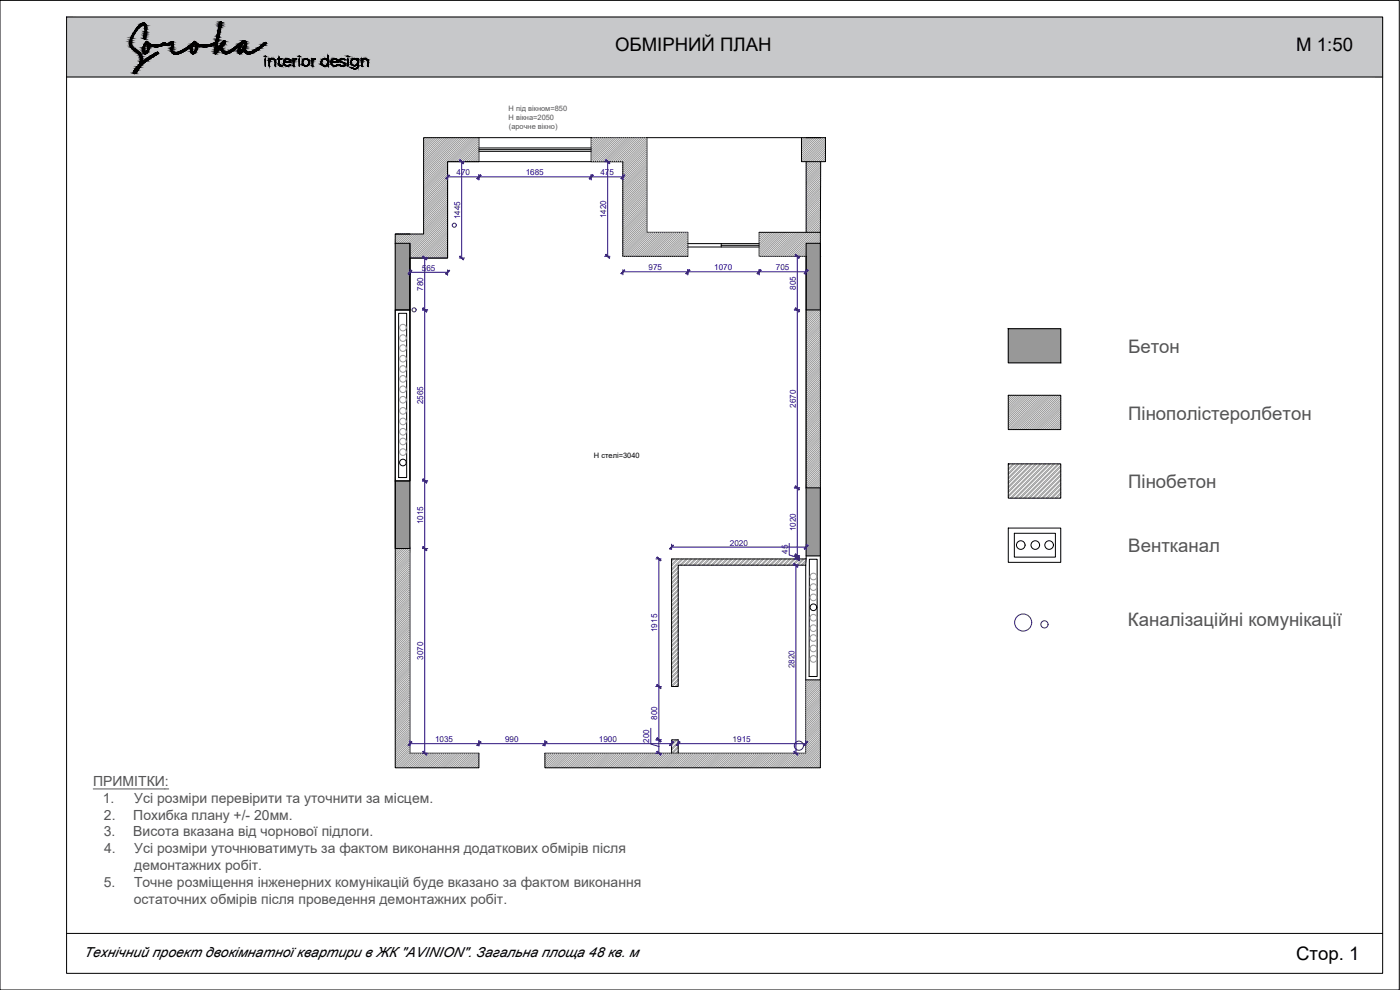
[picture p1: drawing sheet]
<svg xmlns="http://www.w3.org/2000/svg" width="420mm" height="297mm" viewBox="0 0 420 297" stroke-linecap="round" stroke-linejoin="round" font-family="sans-serif">
<defs><g id="words">
<g font-size="5.6">
<text x="184.6" y="15.4">ОБМІРНИЙ ПЛАН</text>
<text x="389" y="15.4">М 1:50</text>
<text x="389" y="288.1">Стор. 1</text>
</g>
<g font-size="5.6" fill="#545454">
<text x="338.6" y="105.8">Бетон</text>
<text x="338.6" y="125.9">Пінополістеролбетон</text>
<text x="338.6" y="146.5">Пінобетон</text>
<text x="338.6" y="165.7">Вентканал</text>
<text x="338.5" y="187.9">Каналізаційні комунікації</text>
</g>
<g font-size="4.2" fill="#545454">
<text x="28" y="235.8">ПРИМІТКИ:</text>
<text x="30.9" y="240.8">1.</text>
<text x="31.2" y="245.9">2.</text>
<text x="40" y="245.9">Похибка плану +/- 20мм.</text>
<text x="40.3" y="240.8">Усі розміри перевірити та уточнити за місцем.</text>
<text x="31.2" y="250.9">3.</text>
<text x="40" y="250.9">Висота вказана від чорнової підлоги.</text>
<text x="31.2" y="256">4.</text>
<text x="40.3" y="256">Усі розміри уточнюватимуть за фактом виконання додаткових обмірів після</text>
<text x="40.3" y="261.1">демонтажних робіт.</text>
<text x="31.2" y="266.1">5.</text>
<text x="40.2" y="266.1">Точне розміщення інженерних комунікацій буде вказано за фактом виконання</text>
<text x="40.2" y="271.2">остаточних обмірів після проведення демонтажних робіт.</text>
</g>
<text font-size="4.2" x="25.2" y="287.1">Технічний проект двокімнатної квартири в ЖК &quot;AVINION&quot;. Загальна площа 48 кв. м</text>
<g font-size="2.4" fill="#250095">
<text x="137" y="52.6">470</text>
<text x="157.8" y="52.6">1685</text>
<text x="180.2" y="52.6">475</text>
<text x="138.1" y="65.8" transform="rotate(-90 138.1 65.8)">1445</text>
<text x="181.9" y="65.5" transform="rotate(-90 181.9 65.5)">1420</text>
<text x="126.6" y="81.2">565</text>
<text x="194.6" y="81.1">975</text>
<text x="214.3" y="81.1">1070</text>
<text x="232.8" y="81.1">705</text>
<text x="127" y="87.2" transform="rotate(-90 127 87.2)">780</text>
<text x="238.8" y="87" transform="rotate(-90 238.8 87)">805</text>
<text x="127" y="121.4" transform="rotate(-90 127 121.4)">2565</text>
<text x="238.8" y="122.4" transform="rotate(-90 238.8 122.4)">2670</text>
<text x="127" y="157.3" transform="rotate(-90 127 157.3)">1015</text>
<text x="238.8" y="159.4" transform="rotate(-90 238.8 159.4)">1020</text>
<text x="219" y="163.7">2020</text>
<text x="236.4" y="166.1" transform="rotate(-90 236.4 166.1)">45</text>
<text x="197.3" y="189.6" transform="rotate(-90 197.3 189.6)">1915</text>
<text x="127" y="198" transform="rotate(-90 127 198)">3070</text>
<text x="238.4" y="200.5" transform="rotate(-90 238.4 200.5)">2820</text>
<text x="197.3" y="216" transform="rotate(-90 197.3 216)">800</text>
<text x="130.6" y="222.7">1035</text>
<text x="151.6" y="222.7">990</text>
<text x="179.7" y="222.7">1900</text>
<text x="194.9" y="222.9" transform="rotate(-90 194.9 222.9)">200</text>
<text x="219.9" y="222.7">1915</text>
</g>
<g font-size="2.2" fill="#545454">
<text x="152.7" y="33.3">Н під вікном=850</text>
<text x="152.7" y="36">Н вікна=2050</text>
<text x="152.7" y="38.7">(арочне вікно)</text>
</g>
<text font-size="2.2" x="178.3" y="137.4">Н стелі=3040</text>
</g></defs>
<path d="M20 5.1l395 18v-18zM20 5.1l395 18h-395z" fill="#c7c8ca" stroke="#c7c8ca" stroke-width=".3"/>
<g fill="#989898" stroke="#989898" stroke-width=".3">
<path d="M302.6 98.6l15.7 10.3v-10.3zM302.6 98.6l15.7 10.3h-15.7z"/>
<path d="M241.9 73l4.3 3.9v-3.9zM241.9 73l4.3 3.9h-4.3z"/>
<path d="M241.9 76.9l4.3 16.1v-16.1zM241.9 76.9l4.3 16.1h-4.3z"/>
<path d="M118.6 73l4.4 20v-20zM118.6 73l4.4 20h-4.4z"/>
<path d="M118.6 144.3l4.4 20.3v-20.3zM118.6 144.3l4.4 20.3h-4.4z"/>
<path d="M241.9 146.4l4.3 20.4v-20.4zM241.9 146.4l4.3 20.4h-4.3z"/>
</g>
<g fill="none" stroke="#989898" stroke-width=".3">
<path d="M127.7 41.3l-.6 .6M128.4 41.3l-1.3 1.2M129 41.3l-1.9 1.9M129.6 41.3l-2.5 2.5M130.3 41.3l-3.2 3.1M130.9 41.3l-3.8 3.7M131.5 41.3l-4.4 4.4M132.1 41.3l-5 5M132.8 41.3l-5.7 5.6M133.4 41.3l-6.3 6.3M134 41.3l-6.9 6.9M134.3 49.2l-7.2 7.2"/>
<path d="M134.3 49.8l-7.2 7.2M134.3 50.4l-7.2 7.2M134.3 51l-7.2 7.2M134.3 51.7l-7.2 7.2M134.3 52.3l-7.2 7.2M134.3 52.9l-7.2 7.2M134.3 53.5l-7.2 7.2M134.3 54.2l-7.2 7.2M134.3 54.8l-7.2 7.2M134.3 55.4l-7.2 7.2M134.3 56.1l-7.2 7.2M134.3 56.7l-7.2 7.2"/>
<path d="M134.3 57.3l-7.2 7.2M134.3 57.9l-7.2 7.2M134.3 58.6l-7.2 7.2M134.3 59.2l-7.2 7.2M134.3 59.8l-7.2 7.2M134.6 41.3l-7.5 7.5M135.3 41.3l-8.2 8.1M135.9 41.3l-8.8 8.8M136.5 41.3l-9.4 9.4M137.2 41.3l-10.1 10M137.8 41.3l-10.7 10.7M138.4 41.3l-11.3 11.3"/>
<path d="M139 41.3l-11.9 11.9M139.7 41.3l-12.6 12.5M140.3 41.3l-13.2 13.2M140.9 41.3l-13.8 13.8M141.6 41.3l-14.5 14.4M142.2 41.3l-7.2 7.2M142.8 41.3l-7.2 7.2M143.4 41.3l-7.2 7.2M143.7 41.6l-6.8 6.9M143.7 42.3l-6.2 6.2M143.7 42.9l-5.6 5.6M143.7 43.5l-4.9 5"/>
<path d="M143.7 44.1l-4.3 4.4M143.7 44.8l-3.7 3.7M143.7 45.4l-3.1 3.1M143.7 46l-2.4 2.5M143.7 46.7l-1.8 1.8M143.7 47.3l-1.2 1.2M143.7 47.9l-.5 .6M178 41.3l-.6 .6M178.6 41.3l-1.2 1.2M179.3 41.3l-1.9 1.9M179.9 41.3l-2.5 2.5M180.5 41.3l-3.1 3.1"/>
<path d="M181.1 41.3l-3.7 3.7M181.8 41.3l-4.4 4.4M182.4 41.3l-5 5M183 41.3l-5.6 5.6M183.7 41.3l-6.3 6.2M184.3 41.3l-6.9 6.9M184.9 41.3l-7.2 7.2M185.5 41.3l-7.1 7.2M186.2 41.3l-7.2 7.2M186.8 41.3l-7.2 7.2M187.5 41.3l-7.2 7.2M188.1 41.3l-7.2 7.2"/>
<path d="M188.7 41.3l-7.2 7.2M189.3 41.3l-7.2 7.2M189.9 41.3l-7.1 7.2M190.6 41.3l-7.2 7.2M191.2 41.3l-7.2 7.2M191.9 41.3l-7.2 7.2M192.5 41.3l-7.2 7.2M193.1 41.3l-7.2 7.2M193.7 41.3l-7.2 7.2M194.1 41.5l-7.2 7.2M194.1 42.1l-7.2 7.2M194.1 42.8l-7.2 7.2"/>
<path d="M194.1 43.4l-7.2 7.2M194.1 44.1l-7.2 7.2M194.1 44.7l-7.2 7.2M194.1 45.3l-7.2 7.2M194.1 45.9l-7.2 7.2M194.1 46.6l-7.2 7.1M194.1 47.2l-7.2 7.2M194.1 47.8l-7.2 7.2M194.1 48.5l-7.2 7.2M194.1 49.1l-7.2 7.2M194.1 49.7l-7.2 7.2M194.1 50.3l-7.2 7.2"/>
<path d="M194.1 51l-7.2 7.2M194.1 51.6l-7.2 7.2M194.1 52.2l-7.2 7.2M194.1 52.9l-7.2 7.2M194.1 53.5l-7.2 7.2M194.1 54.1l-7.2 7.2M194.1 54.7l-7.2 7.2M194.1 55.4l-7.2 7.2M194.1 56l-7.2 7.2M194.1 56.6l-7.2 7.2M194.1 57.3l-7.2 7.2M194.1 57.9l-7.2 7.2"/>
<path d="M194.1 58.5l-7.2 7.2M194.1 59.1l-7.2 7.2M194.1 59.8l-7.2 7.2M240.9 41.3l-.4 .3M241.5 41.3l-1 1M242.1 41.3l-1.6 1.6M242.7 41.3l-2.2 2.2M243.4 41.3l-2.9 2.9M244 41.3l-3.5 3.5M244.6 41.3l-4.1 4.1M245.3 41.3l-4.8 4.7M245.9 41.3l-5.4 5.4"/>
<path d="M246.3 59.2l-4.4 4.3M246.3 59.8l-4.4 4.3M246.3 56.6l-4.4 4.4M246.3 57.3l-4.4 4.3M246.3 57.9l-4.4 4.4M246.3 58.5l-4.4 4.4M246.3 49.1l-4.4 4.4M246.3 49.7l-4.4 4.4M246.3 51.6l-4.4 4.4M246.3 52.2l-4.4 4.4M246.3 52.9l-4.4 4.3M246.3 53.5l-4.4 4.4"/>
<path d="M246.3 54.1l-4.4 4.4M246.3 54.8l-4.4 4.3M246.3 50.3l-4.4 4.4M246.3 51l-4.4 4.3M246.3 55.4l-4.4 4.3M246.3 56l-4.4 4.4M246.5 41.3l-6 6M247.1 41.3l-6.6 6.6M247.7 41.3l-7.1 7.2M247.7 42l-6.5 6.5M247.7 42.6l-5.8 5.9M247.7 43.3l-5.8 5.8"/>
<path d="M247.7 43.9l-5.8 5.8M247.7 44.5l-5.8 5.8M247.7 45.2l-5.8 5.8M247.7 45.7l-5.8 5.8M247.7 46.4l-5.8 5.8M247.7 47l-5.8 5.8M247.7 47.7l-.8 .8M247.7 48.3l-.2 .2M119 70.2l-.4 .3M119.5 70.2l-.9 .9M120.2 70.2l-1.6 1.6M120.8 70.2l-2.2 2.2"/>
<path d="M121.5 70.2l-2.8 2.8M122.1 70.2l-2.8 2.8M122.7 70.2l-2.8 2.8M123.4 70.2l-2.9 2.8M124 70.2l-2.8 2.8M124.6 70.2l-2.8 2.8M125.2 70.2l-2.8 2.8M125.9 70.2l-2.9 2.8M126.5 70.2l-3.5 3.4M127.1 70.2l-4.1 4.1M134.3 60.5l-7.2 7.2M134.3 61.1l-7.2 7.2"/>
<path d="M134.3 61.7l-7.2 7.2M134.3 62.3l-7.2 7.2M134.3 63l-7.2 7.2M134.3 63.6l-11.3 11.3M134.3 64.2l-11.3 11.4M134.3 64.9l-11.3 11.3M134.3 65.5l-11.3 11.3M134.3 66.1l-11.2 11.3M134.3 66.7l-10.6 10.7M134.3 67.4l-10 10M134.3 68l-9.4 9.4M134.3 68.7l-8.7 8.7"/>
<path d="M134.3 69.3l-8.1 8.1M134.3 69.9l-7.5 7.5M134.3 70.5l-6.8 6.9M134.3 71.1l-6.2 6.3M134.3 71.8l-5.6 5.6M134.3 72.4l-5 5M134.3 73.1l-4.3 4.3M134.3 73.7l-3.7 3.7M134.3 74.3l-3.1 3.1M134.3 74.9l-2.4 2.5M134.3 75.6l-1.8 1.8M134.3 76.2l-1.2 1.2"/>
<path d="M134.3 76.8l-.6 .6M194.1 60.4l-7.2 7.2M194.1 61l-7.2 7.2M194.1 61.7l-7.2 7.2M194.1 62.3l-7.2 7.2M194.1 62.9l-7.2 7.2M194.1 63.5l-7.2 7.2M194.1 64.2l-7.2 7.2M194.1 64.8l-7.2 7.2M194.1 65.4l-7.2 7.2M194.1 66l-7.2 7.3M194.1 66.7l-7.2 7.2"/>
<path d="M194.1 67.3l-7.2 7.2M194.1 67.9l-7.2 7.2M194.1 68.6l-7.2 7.2M194.1 69.2l-7.2 7.2M194.2 69.7l-7.2 7.2M194.9 69.7l-7.2 7.2M195.5 69.7l-7.2 7.2M196.1 69.7l-7.2 7.2M196.8 69.7l-7.2 7.2M197.4 69.7l-7.2 7.2M198 69.7l-7.2 7.2M198.6 69.7l-7.2 7.2"/>
<path d="M199.3 69.7l-7.2 7.2M199.9 69.7l-7.2 7.2M200.5 69.7l-7.2 7.2M201.2 69.7l-7.2 7.2M201.8 69.7l-7.2 7.2M202.4 69.7l-7.2 7.2M203 69.7l-7.2 7.2M203.7 69.7l-7.2 7.2M204.3 69.7l-7.2 7.2M204.9 69.7l-7.2 7.2M205.6 69.7l-7.2 7.2M206.2 69.7l-7.2 7.2"/>
<path d="M206.4 70.1l-6.8 6.8M206.4 70.7l-6.2 6.2M206.4 71.4l-5.5 5.5M206.4 72l-4.9 4.9M206.4 72.6l-4.3 4.3M206.4 73.2l-3.6 3.7M206.4 73.9l-3 3M206.4 74.5l-2.4 2.4M206.4 75.1l-1.8 1.8M206.4 75.8l-1.1 1.1M206.4 76.4l-.5 .5M228.2 69.7l-.4 .3"/>
<path d="M228.8 69.7l-1 1M229.4 69.7l-1.6 1.6M230.1 69.7l-2.3 2.3M230.7 69.7l-2.9 2.9M231.4 69.7l-3.6 3.5M231.9 69.7l-4.1 4.1M232.6 69.7l-4.8 4.8M233.2 69.7l-5.4 5.4M233.8 69.7l-6 6M234.5 69.7l-6.7 6.7M235.1 69.7l-7.2 7.2M235.7 69.7l-7.2 7.2"/>
<path d="M236.3 69.7l-7.1 7.2M237 69.7l-7.2 7.2M237.6 69.7l-7.2 7.2M238.3 69.7l-7.2 7.2M238.9 69.7l-7.2 7.2M239.5 69.7l-7.2 7.2M240.1 69.7l-7.2 7.2M240.7 69.7l-7.1 7.2M241.4 69.7l-7.2 7.2M241.9 73.6l-3.3 3.3M241.9 74.2l-2.7 2.7M241.9 74.8l-2 2.1"/>
<path d="M241.9 75.5l-1.4 1.4M241.9 76.1l-.8 .8M241.9 76.7l-.2 .2M246.2 68.7l-8.2 8.2M246.2 69.2l-3.7 3.8M246.2 69.9l-3.1 3.1M246.2 70.5l-2.4 2.5M246.2 71.1l-1.8 1.9M246.2 71.8l-1.2 1.2M246.2 72.4l-.6 .6M246.3 60.4l-4.4 4.4M246.3 61.1l-4.4 4.3"/>
<path d="M246.3 61.7l-4.4 4.3M246.3 62.3l-4.4 4.4M246.3 63.6l-4.4 4.3M246.3 64.2l-4.4 4.3M246.3 64.8l-4.4 4.4M246.3 65.5l-11.5 11.4M246.3 66.1l-10.8 10.8M246.3 66.7l-10.2 10.2M246.3 67.4l-9.6 9.5M246.3 68l-9 8.9M246.3 62.9l-4.4 4.4M242 93h-.1"/>
<path d="M242.6 93l-.7 .7M243.2 93l-1.3 1.3M243.9 93l-2 1.9M244.5 93l-2.6 2.6M245.1 93l-3.2 3.2M245.7 93l-3.8 3.8M246.2 93.2l-4.3 4.2M246.2 93.8l-4.3 4.3M246.2 94.4l-4.3 4.3M246.2 95l-4.3 4.3M246.2 95.7l-4.3 4.3M246.2 96.3l-4.3 4.3"/>
<path d="M246.2 96.9l-4.3 4.3M246.2 97.6l-4.3 4.2M246.2 98.2l-4.3 4.3M246.2 98.8l-4.3 4.3M246.2 99.4l-4.3 4.3M246.2 100.1l-4.3 4.3M246.2 100.7l-4.3 4.3M246.2 101.3l-4.3 4.3M246.2 102l-4.3 4.2M246.2 102.6l-4.3 4.3M246.2 103.2l-4.3 4.3M246.2 103.8l-4.3 4.3"/>
<path d="M246.2 104.5l-4.3 4.3M246.2 105.1l-4.3 4.3M246.2 105.7l-4.3 4.3M246.2 106.3l-4.3 4.3M246.2 107l-4.3 4.3M246.2 107.6l-4.3 4.3M246.2 108.2l-4.3 4.4M246.2 108.9l-4.3 4.2M246.2 109.5l-4.3 4.3M246.2 110.1l-4.3 4.3M246.2 110.7l-4.3 4.3M246.2 111.4l-4.3 4.3"/>
<path d="M246.2 112l-4.3 4.3M246.2 112.6l-4.3 4.4M246.2 113.3l-4.3 4.2M246.2 113.9l-4.3 4.3M246.2 114.5l-4.3 4.3M246.2 115.1l-4.3 4.4M246.2 115.8l-4.3 4.3M246.2 116.4l-4.3 4.3M246.2 117l-4.3 4.3M246.2 117.7l-4.3 4.2M246.2 118.3l-4.3 4.3M246.2 118.9l-4.3 4.3"/>
<path d="M246.2 119.5l-4.3 4.4M302.9 118.6l-.3 .4M303.6 118.6l-1 1M304.2 118.6l-1.6 1.6M304.8 118.6l-2.2 2.2M305.5 118.6l-2.9 2.9M306.1 118.6l-3.5 3.5M306.7 118.6l-4.1 4.2M307.3 118.6l-4.7 4.8M308 118.6l-5.4 5.4M308.6 118.6l-6 6M309.2 118.6l-6.6 6.7"/>
<path d="M309.9 118.6l-7.3 7.3M310.5 118.6l-7.9 7.9M311.1 118.6l-8.5 8.6M311.7 118.6l-9.1 9.2M312.4 118.6l-9.8 9.8M313 118.6l-10.2 10.3M313.6 118.6l-10.2 10.3M314.3 118.6l-10.3 10.3M314.9 118.6l-10.3 10.3M315.5 118.6l-10.2 10.3M316.1 118.6l-10.2 10.3M316.8 118.6l-10.3 10.3"/>
<path d="M317.4 118.6l-10.3 10.3M318.1 118.6l-10.3 10.3M318.3 118.9l-9.9 10M318.3 119.5l-9.3 9.4M246.2 126.5l-4.3 4.3M246.2 120.2l-4.3 4.3M246.2 120.8l-4.3 4.3M246.2 121.4l-4.3 4.3M246.2 122.1l-4.3 4.3M246.2 122.7l-4.3 4.3M246.2 123.3l-4.3 4.3M246.2 123.9l-4.3 4.4"/>
<path d="M246.2 124.6l-4.3 4.3M246.2 125.2l-4.3 4.3M246.2 125.8l-4.3 4.3M246.2 127.1l-4.3 4.3M246.2 127.7l-4.3 4.3M246.2 128.3l-4.3 4.4M246.2 129l-4.3 4.3M246.2 129.6l-4.3 4.3M246.2 130.2l-4.3 4.3M246.2 130.9l-4.3 4.3M246.2 131.5l-4.3 4.3M246.2 132.1l-4.3 4.3"/>
<path d="M246.2 132.7l-4.3 4.4M246.2 133.4l-4.3 4.3M246.2 134l-4.3 4.3M246.2 134.6l-4.3 4.3M246.2 135.2l-4.3 4.4M246.2 135.9l-4.3 4.3M246.2 136.5l-4.3 4.3M246.2 137.1l-4.3 4.4M246.2 137.8l-4.3 4.3M246.2 138.4l-4.3 4.3M246.2 139.1l-4.3 4.2M246.2 139.6l-4.3 4.4"/>
<path d="M302.7 139.2l-.1 .1M303.1 139.2l-.5 .5M304 139.2l-1.4 1.4M304.5 139.2l-1.9 1.8M305.4 139.2l-2.8 2.8M305.8 139.2l-3.2 3.2M306.7 139.2l-4.1 4.1M307.2 139.2l-4.6 4.5M308.1 139.2l-5.5 5.4M308.5 139.2l-5.9 5.9M309.4 139.2l-6.8 6.8M309.8 139.2l-7.2 7.3"/>
<path d="M310.7 139.2l-8.1 8.1M311.2 139.2l-8.6 8.6M312.1 139.2l-9.5 9.5M312.5 139.2l-9.9 9.9M313.4 139.2l-10.2 10.3M313.9 139.2l-10.3 10.3M314.8 139.2l-10.3 10.3M315.3 139.2l-10.3 10.3M316.1 139.2l-10.2 10.3M316.6 139.2l-10.3 10.3M317.5 139.2l-10.3 10.3M317.9 139.2l-10.2 10.3"/>
<path d="M318.3 120.2l-8.6 8.7M318.3 120.8l-8 8.1M318.3 121.4l-7.4 7.5M318.3 122.1l-6.8 6.8M318.3 122.7l-6.1 6.2M318.3 123.3l-5.5 5.6M318.3 123.9l-4.9 5M318.3 124.6l-4.2 4.3M318.3 125.2l-3.6 3.7M318.3 125.8l-3 3.1M318.3 126.5l-2.4 2.4M318.3 127.1l-1.7 1.8"/>
<path d="M318.3 127.7l-1.1 1.2M318.3 128.3l-.5 .6M318.3 139.6l-9.7 9.9M246.2 142.2l-4.2 4.2M246.2 144l-2.3 2.4M246.2 145.3l-1 1.1M246.2 140.3l-4.3 4.3M246.2 140.9l-4.3 4.3M246.2 141.5l-4.3 4.4M246.2 142.8l-3.5 3.6M246.2 143.5l-3 2.9M246.2 144.7l-1.7 1.7"/>
<path d="M246.2 146l-.4 .4M318.3 141l-8.4 8.5M318.3 142.4l-7 7.1M318.3 143.7l-5.7 5.8M318.3 145l-4.4 4.5M318.3 146.4l-3 3.1M318.3 147.7l-1.6 1.8M318.3 149.1l-.3 .4M318.3 140.1l-9.3 9.4M318.3 141.5l-8 8M318.3 142.8l-6.6 6.7M318.3 144.1l-5.2 5.4"/>
<path d="M318.3 145.5l-3.9 4M318.3 146.8l-2.5 2.7M318.3 148.2l-1.2 1.3M118.8 164.6l-.2 .2M119.5 164.6l-.9 .8M120.1 164.6l-1.5 1.5M120.7 164.6l-2.1 2.1M121.3 164.6l-2.7 2.7M122 164.6l-3.4 3.3M122.6 164.6l-4 4M123 164.8l-4.4 4.4M123 165.4l-4.4 4.4"/>
<path d="M123 166.1l-4.4 4.4M123 166.7l-4.4 4.4M123 167.3l-4.4 4.4M123 167.9l-4.4 4.4M123 168.6l-4.4 4.4M123 169.2l-4.4 4.4M123 169.8l-4.4 4.4M123 170.5l-4.4 4.4M123 171.1l-4.4 4.4M123 171.7l-4.4 4.4M123 172.3l-4.4 4.4M123 173l-4.4 4.4"/>
<path d="M123 173.6l-4.4 4.4M123 174.2l-4.4 4.4M123 174.9l-4.4 4.4M123 175.5l-4.4 4.4M123 176.1l-4.4 4.4M123 176.7l-4.4 4.4M123 177.4l-4.4 4.4M123 178l-4.4 4.4M123 178.6l-4.4 4.4M123 179.3l-4.4 4.4M123 179.9l-4.4 4.4M201.8 167.7l-.3 .3"/>
<path d="M202.3 167.7l-.8 .8M203.2 167.7l-1.7 1.7M203.5 170.1l-2 2M203.5 171.4l-2 2M203.5 172.7l-2 2M203.5 174.1l-2 2M203.5 175.5l-2 1.9M203.5 176.8l-2 2M203.5 178.2l-2 2M203.5 179.5l-2 2M203.5 170.5l-2 2M203.5 171.9l-2 1.9"/>
<path d="M203.5 173.2l-2 2M203.5 174.6l-2 2M203.5 175.9l-2 2M203.5 177.2l-2 2.1M203.5 178.6l-2 2M203.5 179.9l-2 2M203.7 167.7l-2.2 2.1M204.6 167.7l-3.1 3M205 167.7l-3.5 3.5M205.9 167.7l-1.9 1.9M206.3 167.7l-1.8 1.9M207.3 167.7l-1.9 1.9"/>
<path d="M207.7 167.7l-1.9 1.9M208.6 167.7l-1.9 1.9M209 167.7l-1.9 1.9M209.9 167.7l-1.9 1.9M210.4 167.7l-1.9 1.9M211.3 167.7l-1.9 1.9M211.8 167.7l-2 1.9M212.6 167.7l-1.9 1.9M213.1 167.7l-1.9 1.9M214 167.7l-1.9 1.9M214.4 167.7l-1.9 1.9M215.3 167.7l-1.9 1.9"/>
<path d="M215.8 167.7l-1.9 1.9M216.7 167.7l-1.9 1.9M217.1 167.7l-1.9 1.9M218 167.7l-1.9 1.9M218.5 167.7l-1.9 1.9M219.4 167.7l-1.9 1.9M219.8 167.7l-1.9 1.9M220.7 167.7l-1.9 1.9M221.1 167.7l-1.8 1.9M222.1 167.7l-1.9 1.9M222.5 167.7l-1.9 1.9M223.4 167.7l-1.9 1.9"/>
<path d="M223.9 167.7l-1.9 1.9M224.7 167.7l-1.9 1.9M225.2 167.7l-1.9 1.9M226.1 167.7l-1.9 1.9M226.6 167.7l-1.9 1.9M227.5 167.7l-1.9 1.9M227.9 167.7l-1.9 1.9M228.8 167.7l-1.9 1.9M229.2 167.7l-1.9 1.9M230.2 167.7l-1.9 1.9M230.6 167.7l-1.9 1.9M231.5 167.7l-1.9 1.9"/>
<path d="M231.9 167.7l-1.9 1.9M232.8 167.7l-1.9 1.9M233.3 167.7l-1.9 1.9M234.2 167.7l-1.9 1.9M234.7 167.7l-2 1.9M235.5 167.7l-1.9 1.9M236 167.7l-1.9 1.9M236.9 167.7l-1.9 1.9M237.3 167.7l-1.9 1.9M238.2 167.7l-1.9 1.9M238.7 167.7l-1.9 1.9M239.6 167.7l-1.9 1.9"/>
<path d="M240 167.7l-1.9 1.9M240.9 167.7l-1.9 1.9M241.4 167.7l-1.9 1.9M241.9 169.5l-.2 .1M241.9 168l-1.5 1.6M241.9 168.5l-1.1 1.1M123 180.5l-4.4 4.4M123 181.1l-4.4 4.4M123 181.8l-4.4 4.4M123 182.4l-4.4 4.4M123 183l-4.4 4.4M123 183.7l-4.4 4.3"/>
<path d="M123 184.3l-4.4 4.4M123 184.9l-4.4 4.4M123 185.5l-4.4 4.4M123 186.2l-4.4 4.4M123 186.8l-4.4 4.4M123 187.4l-4.4 4.4M123 188l-4.4 4.4M123 188.7l-4.4 4.4M123 189.3l-4.4 4.4M123 189.9l-4.4 4.4M123 190.6l-4.4 4.4M123 191.2l-4.4 4.4"/>
<path d="M123 191.8l-4.4 4.4M123 192.4l-4.4 4.4M123 193.1l-4.4 4.4M123 193.7l-4.4 4.4M123 194.3l-4.4 4.4M123 195l-4.4 4.4M123 195.6l-4.4 4.4M123 196.2l-4.4 4.4M123 196.8l-4.4 4.4M123 197.5l-4.4 4.4M123 198.1l-4.4 4.4M123 198.7l-4.4 4.4"/>
<path d="M123 199.4l-4.4 4.4M203.5 180.8l-2 2M203.5 182.2l-2 2M203.5 183.5l-2 2M203.5 184.9l-2 2M203.5 186.2l-2 2M203.5 187.6l-2 2M203.5 188.9l-2 2M203.5 190.3l-2 2M203.5 191.6l-2 2M203.5 193l-2 2M203.5 194.3l-2 2"/>
<path d="M203.5 195.7l-2 1.9M203.5 197l-2 2M203.5 198.4l-2 1.9M203.5 199.7l-2 2M203.5 181.3l-2 2M203.5 182.7l-2 1.9M203.5 184l-2 2M203.5 185.3l-2 2M203.5 186.7l-2 2M203.5 188l-2 2M203.5 189.4l-2 2M203.5 190.7l-2 2"/>
<path d="M203.5 192.1l-2 2M203.5 193.4l-2 2M203.5 194.8l-2 2M203.5 196.1l-2 2M203.5 197.5l-2 2M203.5 198.8l-2 2M123 200l-4.4 4.4M123 200.6l-4.4 4.4M123 201.2l-4.4 4.4M123 201.9l-4.4 4.4M123 202.5l-4.4 4.4M123 203.1l-4.4 4.4"/>
<path d="M123 203.8l-4.4 4.4M123 204.4l-4.4 4.4M123 205l-4.4 4.4M123 205.6l-4.4 4.4M123 206.3l-4.4 4.4M123 206.9l-4.4 4.4M123 207.5l-4.4 4.4M123 208.2l-4.4 4.4M123 208.8l-4.4 4.4M123 209.4l-4.4 4.4M123 210l-4.4 4.4M123 210.7l-4.4 4.4"/>
<path d="M123 211.3l-4.4 4.4M123 211.9l-4.4 4.5M123 212.6l-4.4 4.3M123 213.2l-4.4 4.4M123 213.8l-4.4 4.4M123 214.4l-4.4 4.4M123 215.1l-4.4 4.4M123 215.7l-4.4 4.4M123 216.4l-4.4 4.4M123 216.9l-4.4 4.4M123 217.6l-4.4 4.4M123 218.2l-4.4 4.4"/>
<path d="M123 218.8l-4.4 4.5M123 219.5l-4.4 4.4M203.5 201l-2 2.1M203.5 202.4l-2 2M203.5 203.7l-2 2M203.5 205.1l-.9 .9M203.5 204.2l-1.8 1.8M203.5 200.1l-2 2M203.5 201.5l-2 2M203.5 202.8l-2 2M203.5 205.5l-.4 .5M242.2 204l-.4 .4"/>
<path d="M242.9 204l-1.1 1M243.5 204l-1.7 1.6M244.1 204l-2.3 2.3M244.8 204l-3 2.9M245.4 204l-3.6 3.5M246 204l-4.2 4.2M246.2 204.4l-4.4 4.4M246.2 205l-4.4 4.5M246.2 205.6l-4.4 4.4M246.2 206.3l-4.4 4.4M246.2 206.9l-4.4 4.4M246.2 207.5l-4.4 4.4"/>
<path d="M246.2 208.2l-4.4 4.4M246.2 208.8l-4.4 4.4M246.2 209.5l-4.4 4.3M246.2 210l-4.4 4.4M246.2 210.7l-4.4 4.4M246.2 211.3l-4.4 4.4M246.2 211.9l-4.4 4.5M246.2 212.6l-4.4 4.4M246.2 213.2l-4.4 4.4M246.2 213.8l-4.4 4.4M246.2 214.4l-4.4 4.4M246.2 215.1l-4.4 4.4"/>
<path d="M246.2 215.7l-4.4 4.4M246.2 216.4l-4.4 4.4M246.2 217l-4.4 4.4M246.2 217.6l-4.4 4.4M246.2 218.2l-4.4 4.4M246.2 218.8l-4.4 4.5M246.2 219.5l-4.4 4.4M123 220.1l-4.4 4.4M123 220.8l-4.4 4.3M123 221.3l-4.4 4.4M123 222l-4.4 4.4M123 222.6l-4.4 4.4"/>
<path d="M123 223.3l-4.4 4.4M123 223.9l-4.4 4.4M123 224.5l-4.4 4.4M123 225.1l-4.4 4.4M123 225.7l-4.4 4.5M123.4 226l-4.4 4.4M124.1 226l-4.4 4.4M124.7 226l-4.4 4.4M125.3 226l-4.4 4.4M125.9 226l-4.4 4.4M126.6 226l-4.4 4.4M127.2 226l-4.4 4.4"/>
<path d="M127.8 226l-4.4 4.4M128.5 226l-4.4 4.4M129.1 226l-4.4 4.4M129.7 226l-4.4 4.4M130.3 226l-4.4 4.4M131 226l-4.4 4.4M131.6 226l-4.4 4.4M132.2 226l-4.4 4.4M132.9 226l-4.4 4.4M133.5 226l-4.4 4.4M134.1 226l-4.4 4.4M134.7 226l-4.4 4.4"/>
<path d="M135.4 226l-4.4 4.4M136 226l-4.4 4.4M136.7 226l-4.5 4.4M137.3 226l-4.4 4.4M137.9 226l-4.4 4.4M138.5 226l-4.4 4.4M139.1 226l-4.4 4.4M139.8 226l-4.4 4.4M140.4 226l-4.4 4.4M141.1 226l-4.4 4.4M141.6 226l-4.3 4.4M142.3 226l-4.4 4.4"/>
<path d="M142.9 226l-4.4 4.4M143.6 226l-4.5 4.4M143.7 227.7l-2.6 2.7M143.7 226.4l-3.9 4M143.7 227.1l-3.3 3.3M143.7 228.3l-2.1 2.1M143.7 229l-1.4 1.4M143.7 229.6l-.8 .8M143.7 230.2l-.1 .2M163.7 226l-.2 .1M164.3 226l-.8 .8M164.9 226l-1.4 1.4"/>
<path d="M165.6 226l-2.1 2M166.2 226l-2.7 2.6M166.8 226l-3.3 3.3M167.4 226l-3.9 3.9M168.1 226l-4.4 4.4M168.7 226l-4.4 4.4M169.3 226l-4.4 4.4M170 226l-4.4 4.4M170.6 226l-4.4 4.4M171.2 226l-4.4 4.4M171.8 226l-4.4 4.4M172.5 226l-4.4 4.4"/>
<path d="M173.1 226l-4.4 4.4M173.7 226l-4.4 4.4M174.4 226l-4.4 4.4M175 226l-4.4 4.4M175.6 226l-4.4 4.4M176.2 226l-4.4 4.4M176.9 226l-4.4 4.4M177.5 226l-4.4 4.4M178.1 226l-4.4 4.4M178.8 226l-4.4 4.4M179.4 226l-4.4 4.4M180 226l-4.4 4.4"/>
<path d="M180.6 226l-4.4 4.4M181.3 226l-4.4 4.4M181.9 226l-4.4 4.4M182.5 226l-4.4 4.4M183.1 226l-4.3 4.4M183.8 226l-4.4 4.4M184.4 226l-4.4 4.4M185 226l-4.4 4.4M185.7 226l-4.4 4.4M186.3 226l-4.4 4.4M186.9 226l-4.4 4.4M187.5 226l-4.4 4.4"/>
<path d="M188.2 226l-4.4 4.4M188.8 226l-4.4 4.4M189.4 226l-4.4 4.4M190.1 226l-4.4 4.4M190.7 226l-4.4 4.4M191.3 226l-4.4 4.4M191.9 226l-4.4 4.4M192.6 226l-4.4 4.4M193.2 226l-4.4 4.4M193.8 226l-4.4 4.4M194.5 226l-4.4 4.4M195.1 226l-4.4 4.4"/>
<path d="M195.7 226l-4.4 4.4M196.3 226l-4.4 4.4M197 226l-4.4 4.4M197.6 226l-4.4 4.4M198.2 226l-4.4 4.4M198.9 226l-4.4 4.4M199.5 226l-4.4 4.4M200.1 226l-4.4 4.4M200.7 226l-4.4 4.4M201.4 226l-4.4 4.4M201.9 222l-.4 .4M202 226l-4.4 4.4"/>
<path d="M202.6 226l-4.4 4.4M202.8 222l-1.3 1.3M203.2 222l-1.7 1.7M203.5 224.4l-1.6 1.6M203.5 222.6l-2 2M203.5 223.9l-2 2.1M203.5 225.3l-.7 .7M203.5 223l-2 2M203.5 225.7l-4.6 4.7M203.9 226l-4.4 4.4M204.5 226l-4.4 4.4M205.1 226l-4.4 4.4"/>
<path d="M205.8 226l-4.4 4.4M206.4 226l-4.4 4.4M207.1 226l-4.5 4.4M207.7 226l-4.4 4.4M208.3 226l-4.4 4.4M208.9 226l-4.4 4.4M209.5 226l-4.4 4.4M210.2 226l-4.4 4.4M210.8 226l-4.4 4.4M211.5 226l-4.4 4.4M212.1 226l-4.4 4.4M212.7 226l-4.4 4.4"/>
<path d="M213.3 226l-4.4 4.4M214 226l-4.5 4.4M214.6 226l-4.4 4.4M215.2 226l-4.4 4.4M215.9 226l-4.4 4.4M216.5 226l-4.4 4.4M217.1 226l-4.4 4.4M217.7 226l-4.4 4.4M218.4 226l-4.4 4.4M219 226l-4.4 4.4M219.6 226l-4.4 4.4M220.3 226l-4.4 4.4"/>
<path d="M220.9 226l-4.4 4.4M221.5 226l-4.4 4.4M222.1 226l-4.4 4.4M222.8 226l-4.4 4.4M223.4 226l-4.4 4.4M224 226l-4.4 4.4M224.7 226l-4.4 4.4M225.3 226l-4.4 4.4M225.9 226l-4.4 4.4M226.5 226l-4.4 4.4M227.2 226l-4.4 4.4M227.8 226l-4.4 4.4"/>
<path d="M228.4 226l-4.4 4.4M229 226l-4.3 4.4M229.7 226l-4.4 4.4M230.3 226l-4.4 4.4M230.9 226l-4.4 4.4M231.6 226l-4.4 4.4M232.2 226l-4.4 4.4M232.8 226l-4.4 4.4M233.4 226l-4.4 4.4M234.1 226l-4.4 4.4M234.7 226l-4.4 4.4M235.3 226l-4.4 4.4"/>
<path d="M236 226l-4.4 4.4M236.6 226l-4.4 4.4M237.2 226l-4.4 4.4M237.8 226l-4.4 4.4M238.5 226l-4.4 4.4M239.1 226l-4.4 4.4M239.7 226l-4.4 4.4M240.4 226l-4.4 4.4M241 226l-4.4 4.4M241.6 226l-4.4 4.4M246.2 220.1l-4.4 4.4M246.2 220.8l-4.4 4.4"/>
<path d="M246.2 221.4l-4.4 4.4M246.2 222l-8.4 8.4M246.2 222.6l-7.7 7.8M246.2 223.3l-7.1 7.1M246.2 223.9l-6.5 6.5M246.2 224.5l-5.8 5.9M246.2 225.2l-5.2 5.2M246.2 225.8l-4.6 4.6M246.2 226.4l-4 4M246.2 227l-3.3 3.4M246.2 227.7l-2.7 2.7M246.2 228.3l-2.1 2.1"/>
<path d="M246.2 228.9l-1.4 1.5M246.2 229.6l-.8 .8M246.2 230.2l-.2 .2"/>
<circle cx="120.9" cy="98.3" r=".99"/>
<circle cx="120.9" cy="116.8" r=".99"/>
<circle cx="120.9" cy="101.4" r=".99"/>
<circle cx="120.9" cy="113.7" r=".99"/>
<circle cx="120.9" cy="119.9" r=".99"/>
<circle cx="120.9" cy="107.6" r=".99"/>
<circle cx="120.9" cy="110.7" r=".99"/>
<circle cx="120.9" cy="104.4" r=".99"/>
<circle cx="120.9" cy="126.5" r=".99"/>
<circle cx="120.9" cy="132.5" r=".99"/>
<circle cx="120.9" cy="129.5" r=".99"/>
<circle cx="120.9" cy="135.6" r=".99"/>
<circle cx="120.9" cy="123.3" r=".99"/>
<circle cx="244.1" cy="179.2" r=".99"/>
<circle cx="244.1" cy="176.2" r=".99"/>
<circle cx="244.1" cy="173" r=".99"/>
<circle cx="244.1" cy="188.5" r=".99"/>
<circle cx="244.1" cy="194.6" r=".99"/>
<circle cx="244.1" cy="185.3" r=".99"/>
<circle cx="244.1" cy="197.7" r=".99"/>
<circle cx="244.1" cy="191.4" r=".99"/>
</g>
<path d="M0 .1h419.9v296.9h-419.9zM20 5.1h395v286.9h-395z" fill="none" stroke="#000" stroke-width=".3"/>
<g fill="none" stroke="#000" stroke-width=".3">
<path d="M41.6 7.8l.6-.6 .9-.3a1.4 1.4 0 0 1 .9 1.9l-.3 2.5a.32 .32 0 0 1-.5 .3 .32 .32 0 0 1 0-.6l.4-2.5a.77 .77 0 0 0-.4-1 .77 .77 0 0 0-1 .4 7.4 7.4 0 0 0-2.8 5.4 3.6 3.6 0 0 0 2 2.1 3.2 3.2 0 0 1 1.1 3.3l4.4-2.9a.36 .36 0 0 1 .5 0 .36 .36 0 0 1 .1 .4 .36 .36 0 0 1-.5 .2l-3.6 2.3-1.3 1.3-1.4 2a.44 .44 0 0 1-.7-.2 .44 .44 0 0 1 .3-.6v-.1a5 5 0 0 0 1.9-3.5 3.8 3.8 0 0 0-2.3-2.7 3.1 3.1 0 0 1-.4-4.1zM43.9 13.3l.1-.2a1.6 1.6 0 0 1-.3 2.5l-.1 .1a1.5 1.5 0 0 1 .1-2.2zM43.9 12.5h.3a4.2 4.2 0 0 0 4.4 .7l.8-.3a2.3 2.3 0 0 0 2.4-.5l.2 .2-.2 1.7a.99 .99 0 0 0 .1 1.2 .99 .99 0 0 0 1.2 .2 14.2 14.2 0 0 0 5.2-3.2h.2a4.4 4.4 0 0 0 4.7 .8l1.6-.8 1.2-5.6a.32 .32 0 0 1 .4-.3 .32 .32 0 0 1 0 .6l-1.4 7.7 1-1.3a2.2 2.2 0 0 1 1.5-1.3 1.98 1.98 0 0 1-1 1.8 1.46 1.46 0 0 0 1 1.5 1.46 1.46 0 0 0 1.7-.5l4-2.9 .3 .1 .3 .4v1.2a1.14 1.14 0 0 0-.1 1.2 1.14 1.14 0 0 0 1.1 .6 17.3 17.3 0 0 0 4.9-3l.1 .5-1.9 1.4a5.3 5.3 0 0 1-3.6 1.6l-.9-.7-.1-.7-.5 .7a.71 .71 0 0 1-1.1 .5l-.2-.9 .5-1.4-.5 .3a6.7 6.7 0 0 1-3.7 2.2 2.24 2.24 0 0 1-1.7-1.9l-1.1 1.5a.34 .34 0 0 1-.5 .3 .34 .34 0 0 1 0-.5l.3-2.4a6.6 6.6 0 0 1-5.5 .5l-.1 .1a1.85 1.85 0 0 1-1.5 2.3l-.5-.8 .2-1.4-1.8 1.2a3.6 3.6 0 0 1-3.9 .8l-.3-.7 .1-2.1a2.53 2.53 0 0 1-2.4 .3l-1.8 .6-2.4-.3a2.02 2.02 0 0 1-1.5 2.5 2.55 2.55 0 0 1 .4-3.6zM58.3 13.2l.1-.1a1.62 1.62 0 0 1-.4 2.6h-.1a1.64 1.64 0 0 1 .4-2.4zM73 12.9l.2-.1a1.05 1.05 0 0 1-.2 1.6l-1 1.2a3.7 3.7 0 0 1 .9-2.6zM20 23.1h395M143.7 41.3v7.2h-9.4v28.9h-11.3v148.6h20.7v4.4h-25.1v-137.4h4.4v-20M143.7 41.3h-16.6v28.9h-8.5M143.7 41.3h33.7M177.4 41.3h16.7v28.4h12.3v7.2h-19.5v-28.4h-9.5zM194.1 41.3h46.4M240.5 41.3h7.2v7.2h-7.2z"/>
<path d="M241.9 41.3h4.4M241.9 48.5v21.2M246.3 48.5l-.1 21.2M118.6 73h4.4v71.3h-4.4v20.3h4.4M123 70.2h-4.4v22.8M206.4 76.9h-19.5v-28.4h-52.6v28.9h-11.3M241.9 73h4.3v20h-4.3zM118.6 93h4.4v51.3h-4.4zM241.9 93v53.4h4.3v20.4h-4.3M241.9 167.7l-.1 1.9M246.2 166.8v37.2h-4.4M201.5 226v-4h2v4h38.3v-56.4h-38.3v36.4h-2v-38.3h40.4v-90.8h-14.1v-7.2h18.4v160.7h-82.7v-4.4h40"/>
<path d="M20 280.1h395"/>
<circle cx="120.9" cy="138.8" r=".99"/>
<circle cx="244.1" cy="182.2" r=".99"/>
</g>
<g fill="#000" stroke="#000" stroke-width=".3">
<path d="M41.3 15.9h.8zM42.5 18.7h.9zM42.9 6.9h.3zM43.3 11.7h.2zM46.4 14h1zM46.5 16h1zM46.7 14h.6zM46.9 14h.4zM46.9 13.5h2.1zM47.2 15.7h.1zM49 12.9h.5zM49.1 12.8h.2z"/>
<path d="M49.7 13.5h.8zM51.5 12.6h.4zM51.6 12.5h.3zM52.5 16.2h.5zM57.7 16.1h.5zM58.3 12.4h.2zM60.9 14h1.2zM64.6 16.1h.1zM67.8 16.2h.1zM71.8 16.1h.4zM71.8 16.1l.2 .1zM73.2 12.2h.2z"/>
<path d="M74.4 16.2h.2zM79.6 12.8h.2zM40.3 22h.2z"/>
<path d="M39 12.6h.4zM39 12.6h.4z"/>
<path d="M39 12.6l.4 .1zM39 12.6l.4 .1z"/>
<path d="M39 12.7h.4zM39 12.7h.4z"/>
<path d="M39 12.7l.4 .2v-.2zM39 12.7l.4 .2h-.5z"/>
<path d="M38.9 12.9h.5zM38.9 12.9h.5zM38.9 12.9h.5zM38.9 12.9h.5z"/>
<path d="M38.9 12.9l.5 .1zM38.9 12.9l.5 .1z"/>
<path d="M38.9 13l.5 .1zM38.9 13l.5 .1z"/>
<path d="M39 13.1l.4 .2v-.2zM39 13.1l.4 .2h-.4z"/>
<path d="M39 12.3l.4 .2v-.2zM39 12.3l.4 .2h-.4z"/>
<path d="M39 12.5h.4zM39 12.5l.4 .1z"/>
<path d="M39 13.3l.5 .2-.1-.2zM39 13.3l.5 .2h-.5z"/>
<path d="M39.1 12.1l.3 .2 .1-.2zM39.1 12.1l.3 .2h-.4z"/>
<path d="M39 13.5l.5 .1zM39 13.5l.5 .1z"/>
<path d="M39.1 12h.4zM39.1 12l.4 .1z"/>
<path d="M39 13.6l.6 .2-.1-.2zM39 13.6l.6 .2h-.5z"/>
<path d="M39.1 13.8l.6 .1zM39.1 13.8l.6 .1z"/>
<path d="M39.3 11.5h.4zM39.2 11.5h.5z"/>
<path d="M39.2 11.5l.3 .5 .2-.5zM39.2 11.5l.3 .5h-.4z"/>
<path d="M39.2 13.9l.6 .2zM39.2 13.9l.6 .2z"/>
<path d="M39.3 11.4h.4zM39.3 11.4h.4z"/>
<path d="M39.3 11.4h.4zM39.3 11.4l.4 .1z"/>
<path d="M39.2 14.1l.7 .1zM39.2 14.1l.7 .1z"/>
<path d="M39.4 11.2l.3 .2 .1-.2zM39.4 11.2l.3 .2h-.4z"/>
<path d="M39.3 14.2l.7 .1zM39.3 14.2l.7 .1zM39.4 14.3h.6zM39.4 14.3h.6z"/>
<path d="M39.5 10.8l.3 .4 .2-.4zM39.5 10.8l.3 .4h-.4z"/>
<path d="M39.4 14.3l1.1 .3-.5-.3zM39.4 14.3l1.1 .3h-.8z"/>
<path d="M39.6 10.7h.4zM39.6 10.7l.4 .1z"/>
<path d="M39.8 10.3l.2 .4 .3-.4zM39.8 10.3l.2 .4h-.4z"/>
<path d="M39.7 14.6l.9 .2zM39.7 14.6l.9 .2z"/>
<path d="M40 9.9l.3 .4 .2-.4zM40 9.9l.3 .4h-.5z"/>
<path d="M39.8 14.8h.9zM39.8 14.8h.9zM39.8 14.8h.9zM39.8 14.8h.9z"/>
<path d="M39.8 14.8l1 .1zM39.8 14.8l1 .1z"/>
<path d="M39.9 14.9h.9zM39.9 14.9h.9z"/>
<path d="M40 14.9h.9zM40 14.9h.9z"/>
<path d="M40 14.9l1.2 .2-.3-.2zM40 14.9l1.2 .2h-.9z"/>
<path d="M40.5 9.2h.5zM40.5 9.2h.5z"/>
<path d="M40.5 9.2v.7l.5-.7zM40.5 9.2v.7h-.5z"/>
<path d="M40.3 15.1l1.1 .3-.2-.3zM40.3 15.1l1.1 .3h-.8z"/>
<path d="M40.6 15.4h.9zM40.6 15.4h.9z"/>
<path d="M40.6 15.4l1.1 .2zM40.6 15.4l1.1 .2z"/>
<path d="M40.9 8.5l.1 .7 .6-.7zM40.9 8.5l.1 .7h-.5z"/>
<path d="M40.9 15.6h.9zM40.9 15.6h.9z"/>
<path d="M41 15.6l1 .3-.2-.3zM41 15.6l1 .3h-.8z"/>
<path d="M41.2 8.2l.4 .3 .3-.3zM41.2 8.2l.4 .3h-.7z"/>
<path d="M41.2 15.9h.9zM41.2 15.9h.9zM41.3 15.9h.8z"/>
<path d="M41.4 15.9l.7 .1zM41.4 15.9l.7 .1z"/>
<path d="M41.4 16l.8 .1zM41.4 16l.8 .1z"/>
<path d="M41.3 20h.8zM41.2 20h.9z"/>
<path d="M41.4 7.9l.5 .3 .2-.3zM41.4 7.9l.5 .3h-.7z"/>
<path d="M41.3 19.9h.8zM41.3 19.9l.8 .1z"/>
<path d="M41.5 16.1l.8 .2-.1-.2zM41.5 16.1l.8 .2h-.6z"/>
<path d="M41.4 19.9h.8zM41.3 19.9h.8z"/>
<path d="M41.5 7.9h.7zM41.5 7.9h.7z"/>
<path d="M41.5 7.9h.7zM41.4 7.9h.7z"/>
<path d="M41.6 7.8h.7zM41.5 7.9h.7z"/>
<path d="M41.5 19.8h.8zM41.4 19.9h.8z"/>
<path d="M41.7 16.3l.7 .1zM41.7 16.3l.7 .1z"/>
<path d="M41.7 7.7h.7zM41.6 7.8h.7z"/>
<path d="M41.8 16.4l.7 .3-.1-.3zM41.8 16.4l.7 .3h-.5z"/>
<path d="M41.6 19.6l.8 .1zM41.6 19.6l.8 .1z"/>
<path d="M41.6 19.7h.8zM41.5 19.8h.8z"/>
<path d="M42 16.7l.5 .1zM42 16.7l.5 .1z"/>
<path d="M42 16.8l.5 .1zM42 16.8l.5 .1z"/>
<path d="M42.1 16.9l.5 .1zM42.1 16.9l.5 .1z"/>
<path d="M42.1 18.5l.4 .1zM42.1 18.5l.4 .1z"/>
<path d="M42.1 18.6l.4 .1zM42.1 18.6l.4 .1z"/>
<path d="M42.1 18.7h.4zM42 18.7h.5z"/>
<path d="M42.1 17h.5zM42.1 17h.5z"/>
<path d="M42.1 17l.5 .1zM42.1 17l.5 .1z"/>
<path d="M42.1 17.1l.5 .2v-.2zM42.1 17.1l.5 .2h-.4z"/>
<path d="M42.2 17.3l.4 .2zM42.2 17.3l.4 .2zM42.2 17.5h.4zM42.2 17.5h.4z"/>
<path d="M42.2 18.1l.4 .3v-.3zM42.2 18.1l.4 .3h-.5z"/>
<path d="M42.1 18.4h.5zM42.1 18.4l.4 .1z"/>
<path d="M42.2 17.5l.4 .1v-.1zM42.2 17.5l.4 .1h-.4z"/>
<path d="M42.2 17.6l.4 .1zM42.2 17.6l.4 .1z"/>
<path d="M42.2 17.7h.4zM42.2 17.7h.4z"/>
<path d="M42.2 17.7l.4 .2v-.2zM42.2 17.7l.4 .2h-.4z"/>
<path d="M42.2 17.9l.4 .2v-.2zM42.2 17.9l.4 .2h-.4z"/>
<path d="M41.8 19.4l.6 .2 .2-.2zM41.6 19.6l.2-.2 .6 .2z"/>
<path d="M41.8 19.3h.9zM41.8 19.3l.8 .1z"/>
<path d="M41.9 7.5l.5 .2 .4-.2zM41.9 7.5l.5 .2h-.7z"/>
<path d="M41.9 7.5h1zM41.9 7.5h.9z"/>
<path d="M41.9 19.2h1zM41.9 19.2l.8 .1h-.9z"/>
<path d="M42.9 14.4h.4zM42.9 14.4h.4z"/>
<path d="M43 15.7h1.3zM43 15.7h1.3z"/>
<path d="M42 7.4h1.1zM41.9 7.5h1z"/>
<path d="M42 19l.9 .2 .2-.2zM42 19l.9 .2h-1z"/>
<path d="M42 19h1.2zM42 19h1.1z"/>
<path d="M42.9 6.9l.6 .1zM42.7 7h.8z"/>
<path d="M42.9 14.8l.3 .1zM42.9 14.8l.3 .1z"/>
<path d="M42.9 14.9h.3zM42.9 14.9h.3z"/>
<path d="M42.9 14.9l.3 .2v-.2zM42.9 14.9l.3 .2h-.3z"/>
<path d="M42.9 15.1l.4 .1zM42.9 15.1l.4 .1z"/>
<path d="M42.9 14.6l.3 .2 .1-.2zM42.9 14.6l.3 .2h-.3z"/>
<path d="M42.9 15.2l.4 .3v-.3zM42.9 15.2l.4 .3h-.3z"/>
<path d="M42.9 14.4l.4 .1zM42.9 14.5h.4z"/>
<path d="M42.9 14.5h.4zM42.9 14.5l.4 .1z"/>
<path d="M42.9 14.3h.4zM42.9 14.3l.4 .1z"/>
<path d="M43 15.5l.5 .1zM43 15.5l.5 .1h-.5z"/>
<path d="M42 18.7l1.2 .3 .2-.3zM42 18.7l1.2 .3h-1.2z"/>
<path d="M42.5 18.7h.9zM42.5 18.7h.9zM42.5 18.7h.9z"/>
<path d="M43.4 13.2h.6zM43.4 13.2h.6z"/>
<path d="M43 14l.4 .1zM43 14l.4 .1z"/>
<path d="M43 14.1l.3 .2 .1-.2zM43 14.1l.3 .2h-.4z"/>
<path d="M42.7 7l.9 .1zM42.5 7.1h1.1z"/>
<path d="M42.6 18.7h.9zM42.5 18.7h.9z"/>
<path d="M43.5 13.1h.6zM43.5 13.1h.6z"/>
<path d="M43 15.6l.5 .1zM43 15.6l.5 .1z"/>
<path d="M43 15.7h.5zM43 15.7h.5z"/>
<path d="M42.5 7.1l1.2 .1-.1-.1zM42.2 7.2l.3-.1 1.2 .1z"/>
<path d="M43 15.7h.6zM43 15.7h.6z"/>
<path d="M43 15.7h.6zM43 15.7h.6z"/>
<path d="M43.2 11.5h.4zM43.2 11.5h.4zM43.2 11.5h.4zM43.2 11.5h.4z"/>
<path d="M43.2 11.5h.4zM43.2 11.5h.4z"/>
<path d="M43.2 11.5l.4 .1zM43.2 11.5l.4 .1z"/>
<path d="M43.2 11.6h.4zM43.2 11.6l.3 .1z"/>
<path d="M42.8 18.5h.8zM42.6 18.7h.9z"/>
<path d="M42.2 7.2l1.6 .2-.1-.2zM42 7.4l.2-.2 1.6 .2z"/>
<path d="M43.2 11.3h.5zM43.2 11.3h.5z"/>
<path d="M43.2 11.3l.5 .1zM43.2 11.3l.5 .1z"/>
<path d="M43.2 11.4h.5zM43.2 11.4l.4 .1z"/>
<path d="M42.8 18.5h.9zM42.8 18.5h.8z"/>
<path d="M43.2 13.5l.2 .5 .3-.5zM43.2 13.5l.2 .5h-.4z"/>
<path d="M43.2 10.9l.5 .1v-.1zM43.2 10.9l.5 .1h-.5z"/>
<path d="M43.2 11l.5 .1zM43.2 11l.5 .1z"/>
<path d="M43.2 11.1l.5 .1zM43.2 11.1l.5 .1z"/>
<path d="M43.2 11.2h.5zM43.2 11.2l.5 .1z"/>
<path d="M42.8 18.5h.9zM42.8 18.5h.9z"/>
<path d="M43.7 12.7h.7zM43.7 12.7h.7z"/>
<path d="M43.2 13.5h.5zM43.2 13.5h.5z"/>
<path d="M43.4 16.2h.3zM43.4 16.2h.2z"/>
<path d="M42 7.4h1.8zM42 7.4h1.8z"/>
<path d="M43.3 10.7h.5zM43.3 10.7h.5z"/>
<path d="M43.3 10.7l.5 .1zM43.3 10.7l.5 .1z"/>
<path d="M43.3 10.8h.5zM43.3 10.8l.4 .1z"/>
<path d="M42.9 18.4h.9zM42.8 18.5h.9z"/>
<path d="M43.1 7.4l.7 .1zM43.1 7.4l.7 .1z"/>
<path d="M43.3 7.5l.6 .1zM43.3 7.5l.6 .1zM43.4 7.6h.5zM43.4 7.6h.5z"/>
<path d="M43.3 10.5l.5 .1zM43.3 10.5l.5 .1z"/>
<path d="M43.3 10.6h.5zM43.3 10.6l.5 .1z"/>
<path d="M43.3 16.1h.5zM43.3 16.1l.4 .1z"/>
<path d="M43.4 7.6l.5 .2v-.2zM43.4 7.6l.5 .2h-.4z"/>
<path d="M43.3 10.1l.6 .3v-.3zM43.3 10.1l.6 .3h-.6zM43.3 10.4h.6zM43.3 10.4h.6z"/>
<path d="M43.3 10.4h.6zM43.3 10.4h.6zM43.3 10.4h.6zM43.3 10.4h.6z"/>
<path d="M43.3 10.4h.6zM43.3 10.4l.5 .1z"/>
<path d="M43.3 13.3l.4 .2 .2-.2zM43.3 13.3l.4 .2h-.5z"/>
<path d="M43.5 7.8l.5 .4-.1-.4zM43.5 7.8l.5 .4h-.5zM43.5 8.2h.5zM43.5 8.2h.5z"/>
<path d="M43.4 9.9h.5zM43.4 9.9h.5z"/>
<path d="M43.4 9.9l.5 .1zM43.4 9.9l.5 .1z"/>
<path d="M43.4 10h.5zM43.4 10h.5z"/>
<path d="M43.4 10h.5zM43.4 10l.5 .1z"/>
<path d="M43 18.4h.9zM42.9 18.4h.9z"/>
<path d="M43.2 16.1h.7zM43.2 16.1h.6z"/>
<path d="M43.5 9.6l.4 .1v-.1zM43.5 9.6l.4 .1h-.5z"/>
<path d="M43.4 9.7l.5 .2v-.2zM43.4 9.7l.5 .2h-.5z"/>
<path d="M43 18.3h.9zM43 18.3l.9 .1z"/>
<path d="M43.4 13.2h.5zM43.4 13.2l.5 .1z"/>
<path d="M43.5 8.2l.5 .3v-.3zM43.5 8.2l.5 .3h-.4z"/>
<path d="M43.6 8.5h.4zM43.6 8.5h.4z"/>
<path d="M43.6 8.5l.4 .1zM43.6 8.5l.4 .1z"/>
<path d="M43.6 8.6l.4 .2v-.2zM43.6 8.6l.4 .2h-.4z"/>
<path d="M43.6 8.8h.4zM43.6 8.8h.4z"/>
<path d="M43.6 8.8l.4 .6v-.6zM43.6 8.8l.4 .6h-.5z"/>
<path d="M43.5 9.4h.5zM43.5 9.4l.4 .2z"/>
<path d="M43.4 13.2h.6zM43.4 13.2h.5z"/>
<path d="M43.2 16h.8zM43.2 16l.7 .1z"/>
<path d="M44 12.4h.2zM43.9 12.4h.3z"/>
<path d="M43.5 13.1h.6zM43.5 13.1l.5 .1z"/>
<path d="M44.1 13h.6zM44.1 13h.6z"/>
<path d="M43.5 13h.6zM43.5 13.1h.6z"/>
<path d="M43.1 15.9h1zM43.1 15.9l.9 .1z"/>
<path d="M43.9 12.4l.3 .1zM43.9 12.5h.3z"/>
<path d="M43.9 12.5h.3zM43.9 12.5h.3z"/>
<path d="M43.1 15.8h1.1zM43.1 15.8l1 .1z"/>
<path d="M43.3 18.1l.6 .2 .3-.2zM43 18.3l.3-.2 .6 .2z"/>
<path d="M43.9 12.5l.4 .1zM43.9 12.6h.4z"/>
<path d="M43.9 12.6h.4zM43.8 12.6h.5z"/>
<path d="M43.7 15.7h.6zM43.6 15.7h.7z"/>
<path d="M43 15.7h1.3zM43 15.7l1.2 .1z"/>
<path d="M43.4 18.1h.9zM43.3 18.1h.9z"/>
<path d="M43.8 12.6l.6 .1zM43.8 12.6l.6 .1h-.7z"/>
<path d="M43.8 15.6h.5zM43.8 15.6h.6z"/>
<path d="M43.8 15.6h.5zM43.7 15.7h.6z"/>
<path d="M43.7 12.7l.8 .1zM43.7 12.8h.8z"/>
<path d="M44 15.4l.4 .2v-.2zM44 15.4l.4 .2h-.6z"/>
<path d="M43.7 12.8l.8 .1zM43.7 12.8l.8 .1z"/>
<path d="M44 15.4h.5zM44 15.4h.4z"/>
<path d="M43.6 12.9h1zM43.6 12.9h1z"/>
<path d="M43.6 12.9h1zM43.6 12.9h1z"/>
<path d="M44.2 15.2l.3 .2 .1-.2zM44.2 15.2l.3 .2h-.5z"/>
<path d="M43.6 12.9l1.1 .1zM43.6 12.9l1.1 .1h-1.2z"/>
<path d="M44.1 13l.7 .1zM44.1 13l.7 .1z"/>
<path d="M44.3 14.8h.4zM44.3 14.8h.4z"/>
<path d="M44.3 14.8l.3 .4 .1-.4zM44.3 14.8l.3 .4h-.4z"/>
<path d="M43.8 17.7l.5 .4 .5-.4zM43.4 18.1l.4-.4 .5 .4z"/>
<path d="M44.2 13.1l.7 .1zM44.2 13.1l.7 .1z"/>
<path d="M44.4 14.5l.3 .3 .1-.3zM44.4 14.5l.3 .3h-.4z"/>
<path d="M44.2 13.2h.7zM44.2 13.2h.7z"/>
<path d="M44.5 13.8h.4zM44.5 13.8h.4z"/>
<path d="M44.5 13.8l.4 .1zM44.5 13.8l.4 .1z"/>
<path d="M44.5 13.9l.4 .1zM44.5 13.9l.4 .1z"/>
<path d="M44.5 14l.4 .1zM44.5 14l.4 .1z"/>
<path d="M44.5 14.1l.4 .2v-.2zM44.5 14.1l.4 .2h-.5z"/>
<path d="M44.4 14.3l.4 .2 .1-.2zM44.4 14.3l.4 .2h-.4z"/>
<path d="M43.9 17.7h1zM43.8 17.7h1z"/>
<path d="M44.2 13.2l1 .1zM44.2 13.2l1 .1z"/>
<path d="M44.4 13.7h.5zM44.4 13.7h.5z"/>
<path d="M44.4 13.7h.5zM44.4 13.7l.5 .1z"/>
<path d="M44.3 13.3h1zM44.3 13.3h1z"/>
<path d="M44.4 13.3l1.2 .1zM44.4 13.3l1.2 .1z"/>
<path d="M44.4 17.4l.5 .3 .5-.3zM43.9 17.7l.5-.3 .5 .3z"/>
<path d="M44.5 17.3h1.1zM44.4 17.4h1z"/>
<path d="M44.6 17.2h1zM44.5 17.3h1.1z"/>
<path d="M44.4 13.4l1.7 .1zM44.4 13.4l1.7 .1z"/>
<path d="M44.6 17.2h1.1zM44.6 17.2h1z"/>
<path d="M44.7 17.1h1.1zM44.6 17.2h1.1zM44.6 17.2h1.1zM44.6 17.2h1.1z"/>
<path d="M45.2 16.8l.6 .3 .5-.3zM44.7 17.1l.5-.3 .6 .3z"/>
<path d="M44.4 13.5h1.9zM44.4 13.5h1.9z"/>
<path d="M44.4 13.5h2.1zM44.4 13.5h2.1z"/>
<path d="M45.5 16.7h1.1zM45.2 16.8h1.1z"/>
<path d="M45.6 16.5h1.2zM45.5 16.7h1.1z"/>
<path d="M44.4 13.5h2.4zM44.4 13.5h2.4z"/>
<path d="M45.8 16.5h1.1zM45.6 16.5h1.2z"/>
<path d="M45.9 16.4h1.1zM45.8 16.5h1.1z"/>
<path d="M46.1 16.2h1.1zM45.9 16.4h1.1z"/>
<path d="M47.1 14h.2zM46.9 14h.4z"/>
<path d="M47.2 15.7h.2zM47.2 15.7h.2z"/>
<path d="M47.2 15.7h.2zM47 15.7h.4z"/>
<path d="M46.3 16.2h1.1zM46.1 16.2h1.1z"/>
<path d="M46.5 14h.9zM46.5 14h.8zM46.7 14h.6z"/>
<path d="M47 15.7l.4 .1zM47 15.8h.4z"/>
<path d="M47 15.8h.5zM46.9 15.8h.6z"/>
<path d="M46.4 16.1h1zM46.3 16.2h1.1z"/>
<path d="M46.9 15.8l.6 .1zM46.7 15.9h.8z"/>
<path d="M46.7 15.9h.8zM46.7 15.9h.8z"/>
<path d="M46.7 15.9l.8 .1zM46.6 16h.9z"/>
<path d="M46.6 16h.9zM46.5 16h1zM46.5 16h1z"/>
<path d="M46.5 16l1 .1zM46.5 16l1 .1zM46.5 16.1h1zM46.5 16.1h1z"/>
<path d="M46.5 16.1h1zM46.4 16.1h1z"/>
<path d="M47.5 13.5h1.5zM47.5 13.5h1.5z"/>
<path d="M46.6 16h.9zM46.6 16h.9z"/>
<path d="M46.2 14h1.3zM46.2 14h1.3z"/>
<path d="M46.2 14h1.3zM46.2 14h1.2zM46.4 14h1z"/>
<path d="M46 14h1.7zM46 14h1.5z"/>
<path d="M45.9 14h1.9zM45.9 14h1.8z"/>
<path d="M45.7 13.9h2.3zM45.7 13.9l2.1 .1z"/>
<path d="M45.6 13.9h2.6zM45.6 13.9h2.4z"/>
<path d="M48.5 13.2h2.9zM48.5 13.2h2.9z"/>
<path d="M45.1 13.7h3.4zM45.1 13.7l3.1 .2z"/>
<path d="M45 13.7h3.6zM45 13.7h3.5z"/>
<path d="M44.4 13.7h4.3zM44.4 13.7h4.3z"/>
<path d="M45 13.7h3.7zM45 13.7h3.6z"/>
<path d="M48.7 13.1h1.3zM48.7 13.1h1.3z"/>
<path d="M48.7 13.1h3.3zM48.7 13.1h3.3z"/>
<path d="M48.7 13.1h2.9zM48.7 13.1h2.9z"/>
<path d="M44.4 13.6h4.5zM44.4 13.6l4.3 .1z"/>
<path d="M44.4 13.5h4.5zM44.4 13.5l4.5 .1z"/>
<path d="M47.3 13.5h1.7zM46.9 13.5h2.1zM46.8 13.5h2.2z"/>
<path d="M44.4 13.5h4.6zM44.4 13.5h4.5z"/>
<path d="M47.5 13.4l1.5 .1zM47.5 13.5h1.5z"/>
<path d="M47.5 13.5h1.5zM47.4 13.5h1.6z"/>
<path d="M47.4 13.5h1.6zM47.3 13.5h1.7z"/>
<path d="M47.8 13.4h1.3zM47.5 13.4h1.5z"/>
<path d="M48 13.4h1.1zM47.9 13.4h1.2z"/>
<path d="M47.9 13.4h1.2zM47.8 13.4h1.3z"/>
<path d="M48 13.4h1.2zM48 13.4h1.1z"/>
<path d="M49.1 12.8l.3 .1zM49.1 12.9h.3z"/>
<path d="M49.1 12.9h.3zM49.1 12.9h.3z"/>
<path d="M49.1 12.9h.4zM49 12.9h.5zM49 12.9h.5z"/>
<path d="M49 12.9h.5zM48.9 12.9h.6z"/>
<path d="M48.9 12.9h.6zM48.9 12.9h.6z"/>
<path d="M48.9 12.9h.7zM48.9 12.9h.7z"/>
<path d="M48.9 12.9h.7zM48.9 12.9h.7z"/>
<path d="M48.9 12.9l.7 .1zM48.9 12.9l.7 .1z"/>
<path d="M48.9 13h.8zM48.9 13h.8z"/>
<path d="M48.9 13h.8zM48.9 13h.8z"/>
<path d="M48.9 13l1.1 .1zM48.7 13.1h1.3z"/>
<path d="M49.7 13.5l.5 .1zM49.8 13.6h.4z"/>
<path d="M48.7 13.1h1.4zM48.7 13.1h1.4z"/>
<path d="M49.4 13.4h1.4zM49.4 13.4l1.1 .1z"/>
<path d="M49.3 13.4h1.6zM49.3 13.4h1.5z"/>
<path d="M49.3 13.4h1.7zM49.3 13.4h1.7z"/>
<path d="M49.3 13.4h1.7zM49.3 13.4h1.6z"/>
<path d="M49.2 13.4h1.8zM49.2 13.4h1.8zM49.3 13.4h1.7zM49.3 13.4h1.7z"/>
<path d="M49.2 13.4h1.9zM49.2 13.4h1.9z"/>
<path d="M49.2 13.4h1.9zM49.2 13.4h1.8z"/>
<path d="M48.3 13.3h3zM48 13.4h3.1z"/>
<path d="M51.4 15h.3zM51.4 15h.3z"/>
<path d="M48.5 13.2h2.9zM48.3 13.3h3z"/>
<path d="M51.4 14.5h.4zM51.4 14.5h.4z"/>
<path d="M48.6 13.1h2.9zM48.5 13.2h2.9z"/>
<path d="M48.7 13.1h2.9zM48.7 13.1h2.9z"/>
<path d="M48.7 13.1h2.9zM48.6 13.1h2.9z"/>
<path d="M51.4 14.7l.3 .1zM51.4 14.7l.3 .1z"/>
<path d="M51.4 14.8l.3 .1zM51.4 14.8l.3 .1z"/>
<path d="M51.4 14.9l.3 .1zM51.4 14.9l.3 .1z"/>
<path d="M51.4 15l.4 .3-.1-.3zM51.4 15l.4 .3h-.4z"/>
<path d="M51.4 14.5h.4zM51.4 14.5h.4z"/>
<path d="M51.4 14.5h.4zM51.4 14.5h.4z"/>
<path d="M51.4 14.5l.4 .1zM51.4 14.5l.4 .1z"/>
<path d="M51.4 14.6h.4zM51.4 14.6l.3 .1z"/>
<path d="M51.4 15.3l.4 .1zM51.4 15.3l.4 .1z"/>
<path d="M51.4 14.2l.4 .1zM51.4 14.2l.4 .1z"/>
<path d="M51.4 14.3l.4 .2v-.2zM51.4 14.3l.4 .2h-.4z"/>
<path d="M51.4 15.4h.5zM51.4 15.4h.5z"/>
<path d="M51.5 13.9l.3 .3 .1-.3zM51.5 13.9l.3 .3h-.4z"/>
<path d="M51.5 15.4l.5 .2zM51.5 15.4l.5 .2z"/>
<path d="M51.6 12.5h.3zM51.6 12.5h.3z"/>
<path d="M51.6 12.5l.3 .1zM51.5 12.6h.4zM51.4 12.6h.5z"/>
<path d="M51.5 13.7l.4 .2v-.2zM51.5 13.7l.4 .2h-.4z"/>
<path d="M51.4 12.6h.6zM51.3 12.6h.7z"/>
<path d="M51.6 13.2l.3 .3v-.3zM51.6 13.2l.3 .3h-.3z"/>
<path d="M51.6 13.5l.3 .2v-.2zM51.6 13.5l.3 .2h-.4z"/>
<path d="M51.3 12.6l.7 .1zM51.1 12.7h.9z"/>
<path d="M51.1 12.7l.9 .1zM51.1 12.8h.9z"/>
<path d="M51.1 12.8h.9zM51 12.8h1z"/>
<path d="M51 12.8l1 .1zM50.8 12.9h1.2z"/>
<path d="M50.8 12.9l1.2 .1zM50.5 13h1.5z"/>
<path d="M50.5 13l1.5 .1zM50.2 13.1h1.8z"/>
<path d="M50.2 13.1h1.8zM50.1 13.1h1.9z"/>
<path d="M51.6 13.1h.4zM51.6 13.1h.4z"/>
<path d="M51.6 13.1h.4zM51.6 13.1l.3 .1z"/>
<path d="M51.5 15.6h.5zM51.5 15.6h.5z"/>
<path d="M51.5 15.6h.6zM51.5 15.6h.6z"/>
<path d="M51.5 15.6l.7 .1zM51.5 15.6l.7 .1z"/>
<path d="M51.6 15.7h.9zM51.6 15.7h.9z"/>
<path d="M52.5 16.2l.5 .1zM52.5 16.3h.5z"/>
<path d="M51.6 15.7h.9zM51.6 15.7h.9z"/>
<path d="M51.6 15.7l1.2 .1zM51.6 15.7l1.2 .1z"/>
<path d="M52.3 16.2h1zM52.3 16.2h.7z"/>
<path d="M52.1 16.2h1.5zM52.1 16.2h1.2z"/>
<path d="M52 16.1h1.7zM52 16.1l1.6 .1z"/>
<path d="M51.8 15.9l1.9 .2 .4-.2zM51.8 15.9l1.9 .2h-1.7z"/>
<path d="M51.7 15.9h2.5zM51.7 15.9h2.4z"/>
<path d="M51.6 15.8h2.9zM51.6 15.8l2.6 .1z"/>
<path d="M53 15.7h1.6zM52.8 15.8h1.7z"/>
<path d="M53.1 15.7h1.5zM53 15.7h1.6z"/>
<path d="M53.6 15.6h1.3zM53.1 15.7h1.5z"/>
<path d="M53.8 15.5h1.3zM53.6 15.6h1.3z"/>
<path d="M54.1 15.4h1.1zM53.8 15.5h1.3z"/>
<path d="M54.4 15.3h1.1zM54.1 15.4h1.1z"/>
<path d="M54.4 15.2h1.1zM54.4 15.2h1.1z"/>
<path d="M54.4 15.2h1.1zM54.4 15.3h1.1z"/>
<path d="M54.5 15.2h1zM54.5 15.2h1z"/>
<path d="M54.5 15.2h1.1zM54.5 15.2h1z"/>
<path d="M54.6 15.1h1.1zM54.5 15.2h1.1z"/>
<path d="M55.1 14.8l.6 .3 .3-.3zM54.6 15.1l.5-.3 .6 .3z"/>
<path d="M55.6 14.6l.4 .2 .5-.2zM55.1 14.8l.5-.2 .4 .2z"/>
<path d="M56 14.3l.5 .3 .4-.3zM55.6 14.6l.4-.3 .5 .3z"/>
<path d="M56.1 14.3h.9zM56 14.3h.9z"/>
<path d="M56.2 14.2h.9zM56.1 14.3h.9z"/>
<path d="M56.3 14.1h.8zM56.3 14.1l.8 .1z"/>
<path d="M56.3 14.1h.9zM56.3 14.1h.9z"/>
<path d="M56.3 14.1h.9zM56.3 14.1h.8z"/>
<path d="M56.5 14h.9zM56.3 14.1h.9z"/>
<path d="M56.6 13.9h.8zM56.5 13.9h.9z"/>
<path d="M56.5 13.9h.9zM56.5 13.9l.9 .1z"/>
<path d="M57.4 15.8h1.2zM57.4 15.8h1.2z"/>
<path d="M57.6 13.2h.7zM57.6 13.2h.7z"/>
<path d="M57.2 14.8l.4 .1zM57.2 14.8l.4 .1z"/>
<path d="M57.2 14.9l.4 .2v-.2zM57.2 14.9l.4 .2h-.4z"/>
<path d="M57.2 15.1h.4zM57.2 15.1h.4z"/>
<path d="M57.2 15.1l.5 .4-.1-.4zM57.2 15.1l.5 .4h-.4z"/>
<path d="M57.2 14.6l.4 .1zM57.2 14.6l.4 .1z"/>
<path d="M57.2 14.7l.4 .1v-.1zM57.2 14.7l.4 .1h-.4z"/>
<path d="M57.7 13.1h.7zM57.7 13.1h.7z"/>
<path d="M57.7 16.1l.4 .1zM57.8 16.2h.3z"/>
<path d="M57.7 13h.8zM57.7 13h.8z"/>
<path d="M57.3 15.5h.4zM57.3 15.5h.4z"/>
<path d="M57.3 15.5l.5 .1zM57.3 15.5l.5 .1z"/>
<path d="M57.4 14l.4 .1zM57.4 14l.4 .1z"/>
<path d="M57.4 14.1l.2 .5 .2-.5zM57.4 14.1l.2 .5h-.4z"/>
<path d="M57.4 14h.4zM57.4 14h.4z"/>
<path d="M57.4 15.6l.5 .1zM57.4 15.6l.5 .1z"/>
<path d="M57.4 13.9h.5zM57.4 13.9l.4 .1z"/>
<path d="M57.4 15.7h.5zM57.4 15.7h.5z"/>
<path d="M58 15.7h.6zM58 15.7h.6z"/>
<path d="M57.4 15.7h.6zM57.4 15.7h.6z"/>
<path d="M57 13.6l.9 .3 .1-.3zM56.6 13.9l.4-.3 .9 .3z"/>
<path d="M58.1 12.8h.7zM58.1 12.8h.7z"/>
<path d="M58.1 12.8h.7zM58.1 12.8h.7z"/>
<path d="M57.1 13.5h1zM57 13.6h1z"/>
<path d="M57.4 13.3h.9zM57.4 13.3h.9z"/>
<path d="M57.4 13.3l.7 .2 .2-.2zM57.1 13.5l.3-.2 .7 .2z"/>
<path d="M57.6 16.1h.7zM57.6 16.1h.6z"/>
<path d="M57.5 13.2h.8zM57.5 13.2l.8 .1z"/>
<path d="M57.6 13.2h.7zM57.5 13.2h.8z"/>
<path d="M57.5 16h.9zM57.5 16l.8 .1z"/>
<path d="M57.7 13.1h.7zM57.7 13.1h.7z"/>
<path d="M57.6 13.1h.8zM57.6 13.2h.7z"/>
<path d="M58.3 12.4l.2 .1zM58.3 12.4l.2 .1z"/>
<path d="M57.7 13h.8zM57.7 13.1h.7z"/>
<path d="M57.5 15.9h1zM57.5 15.9l.9 .1z"/>
<path d="M58.3 12.5h.3zM58.3 12.5h.3z"/>
<path d="M57.4 15.8h1.1zM57.4 15.8l1.1 .1z"/>
<path d="M58.3 12.5l.4 .1zM58.3 12.5l.4 .1zM58.2 12.6h.5zM58.2 12.6h.5z"/>
<path d="M58.6 13.2h.7zM58.6 13.2h.7z"/>
<path d="M57.4 15.8h1.2zM57.4 15.8h1.1z"/>
<path d="M58 15.7h.6zM58 15.7h.6z"/>
<path d="M57.4 15.7h1.2zM57.4 15.7l1.2 .1z"/>
<path d="M58.2 12.6l.6 .1zM58.2 12.6l.6 .1z"/>
<path d="M58.1 15.6h.6zM58 15.7h.6z"/>
<path d="M58.2 15.6h.5zM58.2 15.6h.5z"/>
<path d="M58.1 12.7l.7 .1zM58.1 12.7l.7 .1z"/>
<path d="M58.8 13.7h.5zM58.8 13.7h.5z"/>
<path d="M58.3 15.4l.4 .2 .1-.2zM58.3 15.4l.4 .2h-.5z"/>
<path d="M58.1 12.8h.7zM58 12.8h.8z"/>
<path d="M58.8 13.8h.4zM58.8 13.8h.4z"/>
<path d="M58 12.8h.9zM58 12.8h.9z"/>
<path d="M58 12.8l1 .1zM57.8 12.9h1.2z"/>
<path d="M58.5 15.2l.3 .2 .1-.2zM58.5 15.2l.3 .2h-.5z"/>
<path d="M58.5 15.1h.5zM58.5 15.1l.4 .1z"/>
<path d="M57.8 12.9l1.2 .1zM57.8 12.9l1.2 .1z"/>
<path d="M57.8 13h1.3zM57.7 13h1.4z"/>
<path d="M58.7 14.8l.3 .3 .1-.3zM58.7 14.8l.3 .3h-.5z"/>
<path d="M58.5 13h.6zM58.5 13h.6z"/>
<path d="M58.5 13h.6zM58.5 13h.6z"/>
<path d="M58.5 13l.7 .1zM58.5 13l.7 .1z"/>
<path d="M58.8 14.6l.3 .2v-.2zM58.8 14.6l.3 .2h-.4z"/>
<path d="M58.8 14.5h.4zM58.8 14.5l.3 .1z"/>
<path d="M58.5 13.1l.8 .1zM58.5 13.1l.8 .1z"/>
<path d="M58.8 13.8l.4 .1zM58.8 13.8l.4 .1z"/>
<path d="M58.8 13.9l.4 .1zM58.8 13.9l.4 .1z"/>
<path d="M58.8 14h.4zM58.8 14h.4z"/>
<path d="M58.8 14l.4 .1zM58.8 14l.4 .1z"/>
<path d="M58.8 14.1l.4 .4v-.4zM58.8 14.1l.4 .4h-.4z"/>
<path d="M58.6 13.2l1 .1zM58.6 13.2l1 .1h-.9z"/>
<path d="M58.8 13.7h.5zM58.8 13.7h.5z"/>
<path d="M58.8 13.7h.5zM58.8 13.7l.4 .1z"/>
<path d="M59.3 13.7h4.4zM59.3 13.7h4.4z"/>
<path d="M58.7 13.3h1zM58.7 13.3h1z"/>
<path d="M58.7 13.3l1.4 .1zM58.7 13.3l1.4 .1z"/>
<path d="M58.8 13.4l1.6 .1zM58.8 13.4l1.6 .1z"/>
<path d="M58.8 13.5h2.1zM58.8 13.5h2.1z"/>
<path d="M58.8 13.5h2.6zM58.8 13.5h2.6z"/>
<path d="M60.9 14h.4zM61.2 14h.1z"/>
<path d="M58.8 13.5h2.8zM58.8 13.5h2.8z"/>
<path d="M60.8 14h1.3zM60.8 14h1.3z"/>
<path d="M60.5 14h1.9zM60.5 14h1.6z"/>
<path d="M60.5 14h2zM60.5 14h1.9z"/>
<path d="M60.2 13.9h2.6zM60.2 13.9l2.3 .1z"/>
<path d="M59.9 13.9h3.1zM59.9 13.9h2.9z"/>
<path d="M59.5 13.7h4zM59.5 13.7l3.5 .2z"/>
<path d="M59.3 13.7h4.4zM59.3 13.7h4.2z"/>
<path d="M59.3 13.7h4.4zM59.3 13.7h4.4z"/>
<path d="M58.8 13.6h5.1zM58.8 13.6l4.9 .1z"/>
<path d="M58.8 13.6h5.2zM58.8 13.6h5.1z"/>
<path d="M61.6 13.5h2.5zM61.6 13.5h2.5z"/>
<path d="M58.8 13.5h5.3zM58.8 13.5l5.2 .1z"/>
<path d="M61.8 13.5h2.3zM61.6 13.5h2.5zM61.6 13.5h2.5zM61.6 13.5h2.5z"/>
<path d="M62.4 13.5h1.7zM62.3 13.5h1.8z"/>
<path d="M62.3 13.5h1.8zM62.2 13.5h1.9z"/>
<path d="M62.2 13.5h1.9zM61.8 13.5h2.3z"/>
<path d="M62.4 13.5h1.8zM62.4 13.5h1.7z"/>
<path d="M62.6 13.4h1.6zM62.5 13.4h1.7z"/>
<path d="M62.5 13.4h1.7zM62.4 13.5h1.8z"/>
<path d="M63.2 13.3l1 .1 .4-.1zM62.6 13.4l.6-.1 1 .1z"/>
<path d="M64.6 14.9h.4zM64.6 14.9h.4z"/>
<path d="M64.6 14.9h.4zM64.6 14.9h.4z"/>
<path d="M64.6 12.6h.7zM64.6 12.6h.7z"/>
<path d="M63.4 13.2h1.2zM63.2 13.3h1.4z"/>
<path d="M64.8 13.2h.4zM64.8 13.2h.4z"/>
<path d="M64.8 13.2h.4zM64.8 13.2h.4z"/>
<path d="M63.6 13.2h1.2zM63.4 13.2h1.2z"/>
<path d="M64.5 16h.3zM64.5 16l.2 .1z"/>
<path d="M64.5 16h.4zM64.5 16h.3z"/>
<path d="M64.4 15.9h.5zM64.4 15.9l.5 .1z"/>
<path d="M64.6 14.8h.4zM64.6 14.8h.4z"/>
<path d="M64.6 14.8l.4 .1zM64.6 14.8l.4 .1zM64.6 14.9h.4zM64.6 14.9h.4z"/>
<path d="M65 14.9h.7zM65 14.9h.7z"/>
<path d="M64.4 15.9h.6zM64.4 15.9h.5z"/>
<path d="M64.6 14.6l.4 .2v-.2zM64.6 14.6l.4 .2h-.4z"/>
<path d="M64.4 15.8h.6zM64.4 15.8l.6 .1z"/>
<path d="M64.7 14.1l.4 .1zM64.7 14.1l.4 .1z"/>
<path d="M64.6 14.2l.5 .1zM64.6 14.2l.5 .1z"/>
<path d="M64.6 14.3l.4 .3 .1-.3zM64.6 14.3l.4 .3h-.4z"/>
<path d="M64.7 14h.4zM64.7 14h.4z"/>
<path d="M64.7 14h.4zM64.7 14l.4 .1z"/>
<path d="M64.5 15.6h.6zM64.5 15.6l.5 .2z"/>
<path d="M64.7 13.7h.5zM64.7 13.7h.5z"/>
<path d="M64.7 13.7l.4 .3 .1-.3zM64.7 13.7l.4 .3h-.4z"/>
<path d="M64.5 15.6h.7zM64.5 15.6h.6z"/>
<path d="M64.8 13.2h.4zM64.8 13.2h.4z"/>
<path d="M64.8 13.2l.4 .2v-.2zM64.8 13.2l.4 .2h-.4z"/>
<path d="M64.8 13.4l.4 .3v-.3zM64.8 13.4l.4 .3h-.5z"/>
<path d="M63.9 13l1.3 .2zM63.6 13.2h1.6z"/>
<path d="M64.8 13.2h.4zM64.8 13.2h.4z"/>
<path d="M64.5 12.7l.8 .2zM64.3 12.9h1z"/>
<path d="M64.3 12.9l.9 .1 .1-.1zM63.9 13l.4-.1 .9 .1z"/>
<path d="M64.5 15.4l.7 .2 .1-.2zM64.5 15.4l.7 .2h-.7z"/>
<path d="M64.8 12.5l.5 .1zM64.8 12.5l.5 .1z"/>
<path d="M64.8 12.6h.5zM64.6 12.6h.7z"/>
<path d="M64.6 12.6h.7zM64.5 12.7h.8z"/>
<path d="M64.9 12.3l.5 .1zM64.9 12.3l.5 .1z"/>
<path d="M64.8 12.4l.6 .1zM64.8 12.4l.6 .1z"/>
<path d="M64.8 12.5h.6zM64.8 12.5h.5z"/>
<path d="M64.9 12l.5 .1zM64.9 12l.5 .1z"/>
<path d="M64.9 12.1l.5 .2v-.2zM64.9 12.1l.5 .2h-.5z"/>
<path d="M65 11.8l.4 .2 .1-.2zM65 11.8l.4 .2h-.5z"/>
<path d="M64.5 15.1l.8 .3 .2-.3zM64.5 15.1l.8 .3h-.8z"/>
<path d="M65 11.7h.5zM65 11.7l.5 .1z"/>
<path d="M65 11.6h.6zM65 11.6l.5 .1z"/>
<path d="M65.1 11.2l.5 .4 .1-.4zM65.1 11.2l.5 .4h-.6z"/>
<path d="M65 14.9h.7zM65 14.9h.7z"/>
<path d="M64.6 14.9l.9 .2 .2-.2zM64.6 14.9l.9 .2h-1z"/>
<path d="M65.1 14.8h.6zM65 14.8h.7z"/>
<path d="M65 14.8h.7zM65 14.8l.7 .1z"/>
<path d="M65.1 11l.6 .2v-.2zM65.1 11l.6 .2h-.6z"/>
<path d="M65.2 10.8l.5 .2 .1-.2zM65.2 10.8l.5 .2h-.6zM65.1 11h.6zM65.1 11h.6z"/>
<path d="M65.2 14.7h.6zM65.1 14.8h.6z"/>
<path d="M65.8 13.8h1zM65.8 13.8h1z"/>
<path d="M65.2 10.4l.6 .4 .1-.4zM65.2 10.4l.6 .4h-.6z"/>
<path d="M65.3 14.6h.6zM65.2 14.7h.6z"/>
<path d="M65.2 10.2h.7zM65.2 10.2l.7 .2z"/>
<path d="M65.3 14.5h.6zM65.3 14.5l.6 .1z"/>
<path d="M65.4 14.4h.6zM65.4 14.4l.5 .1h-.6z"/>
<path d="M65.4 9.6l.5 .6 .1-.6zM65.4 9.6l.5 .6h-.7z"/>
<path d="M65.4 14.4h.6zM65.4 14.4h.6z"/>
<path d="M65.4 9.2l.6 .4 .1-.4zM65.4 9.2l.6 .4h-.6z"/>
<path d="M65.4 14.3h.7zM65.4 14.3h.7z"/>
<path d="M65.4 14.3l.7 .1zM65.4 14.3l.7 .1z"/>
<path d="M65.4 14.4h.7zM65.4 14.4h.6z"/>
<path d="M66.1 14.3h.5zM66.1 14.3h.5z"/>
<path d="M65.5 8.8l.6 .4 .1-.4zM65.5 8.8l.6 .4h-.7z"/>
<path d="M65.6 8.3l.6 .5 .1-.5zM65.6 8.3l.6 .5h-.7z"/>
<path d="M66.2 6.6h.2zM66.1 6.6h.3zM66.1 6.6h.3zM66.1 6.6h.3z"/>
<path d="M65.7 8.1l.6 .2v-.2zM65.7 8.1l.6 .2h-.7z"/>
<path d="M65.7 7.8l.6 .1zM65.7 7.8l.6 .1z"/>
<path d="M65.7 7.9l.6 .2v-.2zM65.7 7.9l.6 .2h-.6z"/>
<path d="M66.1 6.6l.3 .1zM66.1 6.6l.3 .1zM66 6.7h.4zM66 6.7h.4z"/>
<path d="M65.8 7.6l.6 .1zM65.8 7.6l.6 .1z"/>
<path d="M65.7 7.7h.7zM65.7 7.7l.6 .1z"/>
<path d="M66 6.7l.5 .1zM66 6.7l.5 .1z"/>
<path d="M65.9 7.2l.5 .1zM65.9 7.2l.5 .1z"/>
<path d="M65.9 7.3l.5 .1v-.1zM65.9 7.3l.5 .1h-.6z"/>
<path d="M65.8 7.4l.6 .2v-.2zM65.8 7.4l.6 .2h-.6z"/>
<path d="M66 6.8l.5 .1zM66 6.8l.5 .1z"/>
<path d="M66 6.9l.5 .1zM66 6.9l.5 .1z"/>
<path d="M66 7h.5zM65.9 7h.6z"/>
<path d="M65.9 7l.6 .1zM65.9 7l.6 .1z"/>
<path d="M65.9 7.1h.6zM65.9 7.1l.5 .1z"/>
<path d="M65.7 14l.8 .1zM65.7 14l.8 .1z"/>
<path d="M65.6 14.1l.9 .1zM65.5 14.2h1z"/>
<path d="M65.5 14.2l1 .1zM65.5 14.2l1 .1z"/>
<path d="M65.5 14.3h1.1zM65.4 14.3h1.2z"/>
<path d="M65.7 14h.9zM65.7 14h.8z"/>
<path d="M66.1 14.3l.5 .2zM66.1 14.3l.5 .2z"/>
<path d="M66.2 14.5h.4zM66.2 14.5h.4z"/>
<path d="M66.2 14.5l.5 .1zM66.2 14.5l.5 .1z"/>
<path d="M66.2 14.6l.5 .1zM66.2 14.6l.5 .1z"/>
<path d="M66.3 14.7l.5 .2-.1-.2zM66.3 14.7l.5 .2h-.5z"/>
<path d="M65.8 13.8l.8 .2 .2-.2zM65.8 13.8l.8 .2h-.9z"/>
<path d="M65.9 13.8h.9zM65.8 13.8h1z"/>
<path d="M66.3 14.9l.6 .2zM66.3 14.9l.6 .2z"/>
<path d="M65.9 13.7h1zM65.9 13.7l.9 .1z"/>
<path d="M66.4 15.1l.7 .2zM66.4 15.1l.7 .2z"/>
<path d="M65.9 13.7h1.1zM65.9 13.7h1z"/>
<path d="M66.5 15.3l.7 .1zM66.5 15.3l.7 .1z"/>
<path d="M66.1 13.5l.9 .2 .2-.2zM66.1 13.5l.9 .2h-1.1z"/>
<path d="M66.6 15.4l.7 .1zM66.6 15.4l.7 .1z"/>
<path d="M66.2 13.4h1.1zM66.2 13.4l1 .1h-1.1z"/>
<path d="M66.6 15.5l.8 .1zM66.6 15.5l.8 .1z"/>
<path d="M67.3 12.2h.2zM67.2 12.2h.3z"/>
<path d="M66.3 13.2l1 .2 .1-.2zM66.3 13.2l1 .2h-1.1z"/>
<path d="M66.7 15.6h.8zM66.7 15.6h.8z"/>
<path d="M67.2 12.2l.3 .1zM67.1 12.3h.4z"/>
<path d="M67.1 12.3h.5zM67.1 12.3h.5z"/>
<path d="M67.1 12.3l.5 .2zM66.9 12.5h.7z"/>
<path d="M66.8 15.6h.8zM66.8 15.6h.8z"/>
<path d="M66.9 12.5h.7zM66.9 12.5h.7z"/>
<path d="M66.9 12.5l.7 .1zM66.8 12.6h.8z"/>
<path d="M66.6 12.8h1zM66.6 12.8h1z"/>
<path d="M66.6 12.8l.8 .4 .2-.4zM66.6 12.8l.8 .4h-1.1z"/>
<path d="M66.8 15.6h.8zM66.8 15.6h.8z"/>
<path d="M66.8 12.6h.8zM66.8 12.6l.8 .2h-1z"/>
<path d="M66.8 15.6h.9zM66.8 15.6h.9z"/>
<path d="M67.6 16.2h.4zM67.6 16.2h.3zM67.8 16.2h.1zM67.8 16.2h.1z"/>
<path d="M67.5 16.1h.7zM67.5 16.1l.5 .1z"/>
<path d="M67.2 16h1.3zM67.2 16l1 .1z"/>
<path d="M67.2 16h1.4zM67.2 16h1.3z"/>
<path d="M66.9 15.8l1.7 .2 .4-.2zM66.9 15.8l1.7 .2h-1.4z"/>
<path d="M66.9 15.8h2.1zM66.9 15.8h2.1z"/>
<path d="M68 15.6h1.3zM67.7 15.6h1.6z"/>
<path d="M66.8 15.6l2.2 .2 .3-.2zM66.8 15.6l2.2 .2h-2.1z"/>
<path d="M68.2 15.6h1.1zM68.1 15.6h1.2z"/>
<path d="M68.1 15.6h1.2zM68 15.6h1.3z"/>
<path d="M68.2 15.6h1.1zM68.2 15.6h1.1z"/>
<path d="M68.3 15.6h1.1zM68.2 15.6h1.1z"/>
<path d="M68.5 15.5h1zM68.3 15.6h1.1z"/>
<path d="M68.6 15.4h1zM68.5 15.5h1z"/>
<path d="M69 15.2l.6 .2 .3-.2zM68.6 15.4l.4-.2 .6 .2z"/>
<path d="M69.2 15.1l.7 .1 .2-.1zM69 15.2l.2-.1 .7 .1z"/>
<path d="M69.4 15h.9zM69.2 15.1h.9z"/>
<path d="M69.8 14.6l.5 .4 .4-.4zM69.4 15l.4-.4 .5 .4z"/>
<path d="M70 14.5h.9zM69.8 14.6h.9z"/>
<path d="M71.1 13.7h.9zM71.1 13.7h.9z"/>
<path d="M70.4 14.3l.5 .2 .3-.2zM70 14.5l.4-.2 .5 .2z"/>
<path d="M70.4 14.2h.9zM70.4 14.2l.8 .1z"/>
<path d="M70.7 14l.8 .1zM70.7 14l.8 .1z"/>
<path d="M70.7 14.1h.8zM70.4 14.2h.9z"/>
<path d="M71.5 15.6h.5zM71.5 15.6h.5z"/>
<path d="M71.5 15.6h1.1zM71.5 15.6h1.1z"/>
<path d="M70.7 14h.9zM70.7 14h.8z"/>
<path d="M70.9 13.9h.9zM70.9 13.9h.9z"/>
<path d="M70.9 13.9h.9zM70.7 14h.9z"/>
<path d="M71 13.8h.8zM70.9 13.9h.9z"/>
<path d="M71 13.8h.9zM71 13.8h.8z"/>
<path d="M71.5 15.3l.4 .1zM71.5 15.3l.4 .1z"/>
<path d="M71.5 15.4h.4zM71.5 15.4h.4z"/>
<path d="M71.5 15.4l.4 .1zM71.5 15.4l.4 .1zM71.5 15.5h.4zM71.5 15.5h.4z"/>
<path d="M71.5 15.5l.4 .1zM71.5 15.5l.4 .1z"/>
<path d="M71.1 13.7h.8zM71.1 13.7h.9z"/>
<path d="M71.1 13.7h.8zM71 13.8h.9z"/>
<path d="M71.5 15l.4 .1v-.1zM71.5 15l.4 .1h-.4z"/>
<path d="M71.5 15.1l.4 .2v-.2zM71.5 15.1l.4 .2h-.4z"/>
<path d="M71.5 15.6h.5zM71.5 15.6h.5z"/>
<path d="M72 13.7h.4zM72 13.7h.4z"/>
<path d="M71.5 14.9h.5zM71.5 14.9h.5z"/>
<path d="M71.5 14.9h.5zM71.5 14.9l.4 .1z"/>
<path d="M72 15.6h.6zM72 15.6h.6z"/>
<path d="M71.6 14.7l.4 .2v-.2zM71.6 14.7l.4 .2h-.5z"/>
<path d="M71.7 14.5l.3 .2 .1-.2zM71.7 14.5l.3 .2h-.4z"/>
<path d="M72.2 12.9h.8zM72.2 12.9h.8zM72.2 12.9h.8zM72.2 12.9h.8z"/>
<path d="M71.8 14l.3 .5 .2-.5zM71.8 14l.3 .5h-.4z"/>
<path d="M71.9 13.9l.4 .1v-.1zM71.9 13.9l.4 .1h-.5z"/>
<path d="M71.7 16h.6zM71.7 16l.5 .1zM71.8 16.1h.4zM71.8 16.1h.4z"/>
<path d="M71.9 13.9h.4zM71.9 13.9h.4z"/>
<path d="M72 13.7l.4 .1zM72 13.7l.4 .1z"/>
<path d="M72 13.8h.4zM72 13.8l.3 .1z"/>
<path d="M71.6 15.9h.8zM71.6 15.9l.7 .1z"/>
<path d="M72.4 12.7h1.4zM72.4 12.7h1.4z"/>
<path d="M72.4 12.7h.8zM72.4 12.7h.8z"/>
<path d="M71.2 13.7h1.2zM71.1 13.7h1.3z"/>
<path d="M71.6 15.8h.9zM71.6 15.8l.8 .1z"/>
<path d="M71.5 13.4l.9 .3 .2-.3zM71.2 13.7l.3-.3 .9 .3z"/>
<path d="M72 15.6h.6zM72 15.6h.6z"/>
<path d="M71.5 15.6l1 .2 .1-.2zM71.5 15.6l1 .2h-.9z"/>
<path d="M72.1 15.6h.6zM72 15.6h.6z"/>
<path d="M72.7 12.5h1zM72.7 12.5h1z"/>
<path d="M71.8 13.2l.8 .2 .1-.2zM71.5 13.4l.3-.2 .8 .2z"/>
<path d="M72.7 14.8h.6zM72.7 14.8h.6z"/>
<path d="M71.9 13.1l.9 .1zM71.9 13.1l.9 .1z"/>
<path d="M71.9 13.2h.9zM71.8 13.2h.9z"/>
<path d="M72 13.1h.8zM72 13.1h.8z"/>
<path d="M71.9 13.1h.9zM71.9 13.1h.9z"/>
<path d="M72.2 15.4l.5 .2 .1-.2zM72.2 15.4l.5 .2h-.6z"/>
<path d="M72.1 13h.8zM72 13.1h.8z"/>
<path d="M72.3 15.3h.6zM72.2 15.4h.6z"/>
<path d="M72.2 12.9h.8zM72.2 12.9h.8z"/>
<path d="M72.1 12.9h.9zM72.1 13h.8z"/>
<path d="M72.4 15.2h.6zM72.3 15.3h.6z"/>
<path d="M72.5 15.2h.5zM72.5 15.2h.5z"/>
<path d="M72.3 12.8h.8zM72.2 12.9h.8z"/>
<path d="M73.1 14.2h.6zM73.1 14.2h.6z"/>
<path d="M73.2 12.2h.2zM73.2 12.2h.2z"/>
<path d="M72.4 12.8h.8zM72.3 12.8h.8zM72.3 12.8h.8zM72.3 12.8h.8z"/>
<path d="M72.6 15l.4 .2 .2-.2zM72.6 15l.4 .2h-.5z"/>
<path d="M72.6 14.9h.6zM72.6 15h.6z"/>
<path d="M72.4 12.7h.8zM72.4 12.7l.8 .1z"/>
<path d="M73.3 14.8h.4zM73.3 14.8h.4z"/>
<path d="M73.3 14.8h.4zM73.3 14.8h.4z"/>
<path d="M73.3 14.8h.4zM73.3 14.8h.4z"/>
<path d="M72.7 14.8h.6zM72.7 14.8l.5 .1h-.6z"/>
<path d="M73.3 15h.4zM73.3 15h.4z"/>
<path d="M73.2 12.2l.3 .1zM73 12.3h.5z"/>
<path d="M73 12.3h.6zM73 12.3h.6z"/>
<path d="M72.9 12.3l.8 .2zM72.7 12.5l.2-.2 .8 .2z"/>
<path d="M73 14.4h.7zM73 14.4h.7z"/>
<path d="M73 14.4l.7 .2v-.2zM73 14.4l.7 .2h-.8z"/>
<path d="M72.9 14.6l.8 .1zM72.9 14.6l.8 .1h-.9zM72.8 14.7h.9zM72.8 14.7h.9z"/>
<path d="M72.8 14.7l.9 .1zM72.8 14.7l.9 .1z"/>
<path d="M73.3 14.8l.4 .2v-.2zM73.3 14.8l.4 .2h-.4z"/>
<path d="M72.7 12.5l1.1 .1zM72.6 12.6h1.2z"/>
<path d="M73.1 14.2l.6 .1zM73.1 14.2l.6 .1z"/>
<path d="M73.1 14.3h.6zM73.1 14.3l.6 .1h-.7z"/>
<path d="M73.3 15h.4zM73.3 15h.4z"/>
<path d="M73.3 15l.4 .1zM73.3 15l.4 .1zM73.3 15.1h.4zM73.3 15.1h.4z"/>
<path d="M73.3 15.1h.4zM73.3 15.1h.4z"/>
<path d="M73.2 14.1h.5zM73.2 14.1l.5 .1z"/>
<path d="M73.3 15.1l.6 .3-.2-.3zM73.3 15.1l.6 .3h-.5z"/>
<path d="M72.6 12.6l1.2 .1zM72.4 12.7h1.4zM72.4 12.7h1.4zM72.4 12.7h1.4z"/>
<path d="M73.3 14l.5 .1zM73.3 14l.5 .1h-.6z"/>
<path d="M73.2 14.1h.6zM73.2 14.1h.5z"/>
<path d="M73.2 12.7h.6zM73.2 12.7h.6z"/>
<path d="M73.3 12.7l.5 .1zM73.3 12.7l.5 .1z"/>
<path d="M73.4 12.8l.4 .1zM73.4 12.8l.4 .1z"/>
<path d="M73.4 12.9l.5 .1zM73.4 12.9l.5 .1z"/>
<path d="M73.4 13.7l.4 .1zM73.4 13.7l.4 .1z"/>
<path d="M73.4 13.8l.4 .1zM73.4 13.8l.4 .1z"/>
<path d="M73.4 13.9h.4zM73.4 13.9h.4z"/>
<path d="M73.3 13.9h.5zM73.3 13.9l.5 .1z"/>
<path d="M73.4 13l.5 .2v-.2zM73.4 13l.5 .2h-.5z"/>
<path d="M73.4 13.2h.5zM73.4 13.2h.5z"/>
<path d="M73.4 13.2l.5 .1zM73.4 13.2l.5 .1z"/>
<path d="M73.4 13.3l.4 .4 .1-.4zM73.4 13.3l.4 .4h-.4z"/>
<path d="M73.4 15.4l.6 .1zM73.4 15.4l.6 .1h-.6z"/>
<path d="M73.4 15.5l.7 .1zM73.4 15.5l.7 .1z"/>
<path d="M73.5 15.6h.8zM73.5 15.6h.8z"/>
<path d="M73.5 15.6l.9 .1zM73.5 15.6l.9 .1zM73.6 15.7h.8zM73.6 15.7h.8z"/>
<path d="M73.6 15.7h.9zM73.6 15.7h.9z"/>
<path d="M73.6 15.7h.9zM73.6 15.7h.9z"/>
<path d="M74.3 16.2h.3zM74.3 16.2h.3z"/>
<path d="M74.2 16.2h.6zM74.2 16.2h.4z"/>
<path d="M74.2 16.2h.6zM74.2 16.2h.7z"/>
<path d="M74.2 16.2h.6zM74.2 16.2h.6z"/>
<path d="M74.1 16.1h1zM74.1 16.1l.8 .1z"/>
<path d="M74 16.1h1.2zM74 16.1h1.1z"/>
<path d="M74 16.1h1.4zM74 16.1h1.2z"/>
<path d="M73.8 15.9h1.8zM73.8 15.9l1.6 .2z"/>
<path d="M73.7 15.9h2.2zM73.7 15.9h1.9z"/>
<path d="M73.7 15.8h2.2zM73.7 15.8l2.2 .1z"/>
<path d="M73.6 15.7h2.6zM73.6 15.7l2.3 .1z"/>
<path d="M74.8 15.7h1.4zM74.5 15.7h1.7z"/>
<path d="M74.8 15.6h1.5zM74.8 15.7h1.4z"/>
<path d="M75.1 15.6h1.3zM74.8 15.6h1.5z"/>
<path d="M75.4 15.5h1.1zM75.1 15.6h1.3z"/>
<path d="M75.6 15.4h1zM75.4 15.5h1.1z"/>
<path d="M75.8 15.4h1zM75.6 15.4h1zM75.6 15.4h1zM75.6 15.4h1z"/>
<path d="M76 15.2h1zM75.8 15.4h1z"/>
<path d="M76.2 15.1h1zM76 15.2h1z"/>
<path d="M76.5 14.9l.7 .2 .3-.2zM76.2 15.1l.3-.2 .7 .2z"/>
<path d="M76.8 14.8h.9zM76.8 14.8h.9z"/>
<path d="M76.8 14.8h.9zM76.5 14.9h1z"/>
<path d="M76.9 14.7h.9zM76.8 14.8h.9z"/>
<path d="M77 14.7h.9zM77 14.7h.8z"/>
<path d="M77 14.6h.9zM77 14.7h.9z"/>
<path d="M77.2 14.5h.9zM77 14.6h.9z"/>
<path d="M77.3 14.4h.9zM77.2 14.5h.9z"/>
<path d="M77.6 14.3l.6 .1 .2-.1zM77.3 14.4l.3-.1 .6 .1z"/>
<path d="M78.3 13.7l.1 .6 .7-.6zM77.6 14.3l.7-.6 .1 .6z"/>
<path d="M78.4 13.7h.8zM78.3 13.7h.8z"/>
<path d="M78.6 13.5l.6 .2 .2-.2zM78.6 13.5l.6 .2h-.8z"/>
<path d="M78.9 13.3l.5 .2 .2-.2zM78.6 13.5l.3-.2 .5 .2z"/>
<path d="M79 13.2h.7zM79 13.2l.6 .1z"/>
<path d="M79.6 12.8h.2zM79.5 12.8h.3zM79.5 12.8h.3zM79.5 12.8h.3z"/>
<path d="M79 13.2h.8zM79 13.2h.7z"/>
<path d="M79.5 12.8l.3 .2zM79.2 13l.3-.2 .3 .2z"/>
<path d="M79.1 13.1l.7 .1zM79.1 13.2h.7z"/>
<path d="M79.1 13.2h.7zM79 13.2h.8z"/>
<path d="M79.2 13h.6zM79.2 13h.6z"/>
<path d="M79.2 13l.6 .1zM79.2 13.1h.6z"/>
<path d="M79.2 13.1h.6zM79.2 13.1h.6z"/>
<path d="M40.3 22l.1 .1zM40.3 22.1h.1z"/>
<path d="M40.2 22h.4zM40.2 22h.3z"/>
<path d="M40.1 21.9l.6 .1zM40.1 21.9l.6 .1zM40.1 22h.6zM40.1 22h.6z"/>
<path d="M40.1 22h.6zM40.1 22h.5z"/>
<path d="M40.1 21.8l.7 .1zM40.1 21.8l.7 .1z"/>
<path d="M40.1 21.9h.7zM40.1 21.9h.6z"/>
<path d="M40 21.7h.9zM40 21.7l.8 .1z"/>
<path d="M40 21.7h1zM40 21.7h.9z"/>
<path d="M40.1 21.5h1zM40.1 21.5l.9 .2z"/>
<path d="M40.1 21.4l1 .1 .1-.1zM40.1 21.4l1 .1h-1z"/>
<path d="M40.3 21.2l.9 .2 .1-.2zM40.3 21.2l.9 .2h-1.1zM40.1 21.4h1.1zM40.1 21.4h1.1z"/>
<path d="M40.3 21l1 .2 .1-.2zM40.3 21l1 .2h-1z"/>
<path d="M40.4 20.9h1.1zM40.3 21h1.1z"/>
<path d="M40.7 20.6l.8 .3 .2-.3zM40.7 20.6l.8 .3h-1.1z"/>
<path d="M40.7 20.6h1zM40.7 20.6h1z"/>
<path d="M40.9 20.5h.9zM40.7 20.6h1z"/>
<path d="M41 20.3h.9zM40.9 20.3h1z"/>
<path d="M40.9 20.3l1 .1zM40.9 20.3l1 .1z"/>
<path d="M40.9 20.4h1zM40.9 20.4l.9 .1z"/>
<path d="M41 20.3h.9zM41 20.3h.9z"/>
<path d="M41.1 20.2h.9zM41.1 20.2l.8 .1z"/>
<path d="M41.2 20l.8 .2 .1-.2zM41.1 20.2l.1-.2 .8 .2z"/>
</g>
<!-- layer: Layer 1 -->
<g fill="none" stroke="#000" stroke-width=".3">
<path d="M79.6 17.6l.1 2.2zM80.8 17.6l.1 .6a1.02 1.02 0 0 1 1.4-.5 1.02 1.02 0 0 1 .4 1.5l-.1 .6a1.83 1.83 0 0 0-.6-2.1 1.41 1.41 0 0 0-1.1 2zM83.8 17.2l.1 .4h.7l-.7 .1v1.3a.55 .55 0 0 0 .1 .6 .55 .55 0 0 0 .7 0l.1 .1a.61 .61 0 0 1-.8 0 .61 .61 0 0 1-.2-.7v-1.3h-.4l.4-.1zM85.4 18a.91 .91 0 0 1 1.2-.3 .91 .91 0 0 1 .5 1h-1.8a.96 .96 0 0 0 .6 1 .96 .96 0 0 0 1.1-.3l.1 .1a1.1 1.1 0 0 1-1.6 .1 1.1 1.1 0 0 1-.1-1.6zM85.4 18.1a.84 .84 0 0 1 1-.4 .84 .84 0 0 1 .6 1h-1.7zM88.1 17.6v.6l.4-.4 .5-.2a1.02 1.02 0 0 0-.9 1.4v.8zM89.8 17.6l.1 2.2zM93.7 17.6l.1 .6 .3-.4 .6-.2a.98 .98 0 0 0-.9 1.4l-.1 .8zM96.7 18a1.06 1.06 0 0 1 1.8 .3v-1.6v3.1v-.6a1.09 1.09 0 0 1-1.6 .4 1.09 1.09 0 0 1-.2-1.6zM99.6 18a.94 .94 0 0 1 1.2-.3 .94 .94 0 0 1 .5 1h-1.6a.61 .61 0 0 0 .4 1l.6 .1 .5-.4a1.07 1.07 0 0 1-1.5 .2 1.07 1.07 0 0 1-.1-1.6zM99.8 18a.82 .82 0 0 1 1-.3 .82 .82 0 0 1 .4 1h-1.7zM102.2 17.9l.8-.3 .5 .3a.67 .67 0 0 0-.9-.2 .67 .67 0 0 0-.3 .9l.4 .1a.64 .64 0 0 1 .8 .8 .64 .64 0 0 1-1 .3l-.5-.3a.75 .75 0 0 0 .9 .3 .75 .75 0 0 0 .5-.8l-.6-.2a.59 .59 0 0 1-.7-.2 .59 .59 0 0 1 .1-.7z"/>
<path d="M104.4 17.6v2.2zM105.5 18a1.1 1.1 0 0 1 1.9 .3v-.7v1.1a1.36 1.36 0 0 1-.9 1.9h-.2a.52 .52 0 0 1-.8-.4 1.08 1.08 0 0 0 1.5 .3 1.08 1.08 0 0 0 .4-1.4 1.06 1.06 0 0 1-1.6 .5 1.06 1.06 0 0 1-.3-1.6zM108.6 17.6l.1 .6a1.01 1.01 0 0 1 1.4-.4 1.01 1.01 0 0 1 .3 1.4v.6a1.83 1.83 0 0 0-.7-2.1 1.32 1.32 0 0 0-1 1.9l-.1 .2z"/>
<circle cx="79.6" cy="16.9" r=".1"/>
<circle cx="89.8" cy="16.9" r=".1"/>
<circle cx="91.8" cy="18.7" r="1.07"/>
<circle cx="91.8" cy="18.7" r="1.02"/>
<circle cx="97.5" cy="18.7" r="1"/>
<circle cx="104.4" cy="16.9" r=".11"/>
<circle cx="106.4" cy="18.7" r=".99"/>
</g>
<g fill="#000" stroke="#000" stroke-width=".3">
<path d="M79.5 16.9h.3zM79.5 16.9h.2zM81.7 17.6h.2zM83.7 17.6h.2zM84.2 19.8h.3zM84.2 19.8h.2zM84.6 19.7h.2zM85.5 18l-.2 .1zM86 17.7h.4zM86.7 19.7h.1zM86.7 19.7l.1-.1zM88.2 18.1l-.1 .1z"/>
<path d="M88.2 18l.1-.1zM88.9 17.6h.1zM89.7 16.9h.3zM89.7 16.9h.2zM91 18h.1zM91.1 17.9h.2zM91 18l.1-.1zM91.4 19.8h.7zM91.5 17.7h.6zM92.3 19.6h.2zM92.5 19.5l.1-.1zM93.7 18.2h.2z"/>
<path d="M94 17.9l-.1 .1zM94.1 17.8h.2zM94.5 17.6h.2zM96.6 18.1l-.1 .1zM96.7 18l-.1 .1zM96.7 18l.2-.1zM96.9 17.8h.1zM97.3 19.8h.3zM97.3 17.6h.3zM97.7 19.7l.3-.1zM98 19.5h.2zM98.3 19.2v.1z"/>
<path d="M99.7 18l-.1 .1zM100.2 19.8h.6zM100 17.7h.3zM100.2 17.7h.4zM100.8 19.7h.2zM102.1 17.9l-.1 .2zM102.3 18.7h.3zM102.3 19.8h.9zM102.5 17.7h.5zM103.2 19.7h.1zM103.5 19.4l-.1 .1zM104.3 16.9l.2 .1z"/>
<path d="M104.3 16.9h.2zM106 19.7h.7zM105.8 17.8h.3zM106.6 19.6l.3-.1zM106.9 19.5l.2-.1zM108.6 18.2h.2zM109.5 17.6h.1zM106.3 20.6h.3zM106.7 20.6h.2zM107.3 20.2l-.1 .1z"/>
<path d="M79.5 16.9l.2 .1zM79.5 17h.2z"/>
<path d="M79.6 17.6l.1 2.2zM79.6 17.6l.1 2.2z"/>
<path d="M79.5 16.9h.3zM79.5 16.9h.3z"/>
<path d="M80.8 17.7l.1 .2zM80.8 17.7l.1 .2z"/>
<path d="M80.8 18l.1 .1zM80.8 18l.1 .1z"/>
<path d="M80.8 18.8l.1 .3zM80.8 18.8l.1 .3z"/>
<path d="M80.8 19.2l.1 .3zM80.8 19.2l.1 .3z"/>
<path d="M80.8 19.5l.1 .1zM80.8 19.5l.1 .1z"/>
<path d="M80.8 18.3l.1 .4zM80.8 18.3l.1 .4z"/>
<path d="M81 18l-.1 .2zM81 18l-.1 .2z"/>
<path d="M81.2 17.8h.2zM81.2 17.8h.2z"/>
<path d="M81.2 17.8l-.1 .2 .3-.2zM81 18l.2-.2z"/>
<path d="M81.4 17.7h.4zM81.2 17.8l.2-.1z"/>
<path d="M81.7 17.6l.3 .1zM81.5 17.7h.5z"/>
<path d="M81.5 17.7h.7zM81.4 17.7h.8z"/>
<path d="M81.4 17.7h.8zM81.4 17.7h.8z"/>
<path d="M81.8 17.7l.5 .1zM81.8 17.7l.5 .1z"/>
<path d="M82.1 17.8l.3 .1zM82.1 17.8l.3 .1z"/>
<path d="M82.3 17.9h.2zM82.3 17.9h.2z"/>
<path d="M82.4 17.9l.2 .2zM82.4 17.9l.2 .2z"/>
<path d="M82.5 18.2l.2 .3zM82.5 18.2l.2 .3z"/>
<path d="M82.6 18.6l.1 .1zM82.6 18.6l.1 .1z"/>
<path d="M82.6 18.7l.1 .5zM82.6 18.7l.1 .5z"/>
<path d="M82.6 19.2l.1 .4zM82.6 19.2l.1 .4z"/>
<path d="M82.6 19.6l.1 .2zM82.6 19.6l.1 .2z"/>
<path d="M83.8 17.2l.1 .1zM83.8 17.2l.1 .1z"/>
<path d="M83.8 17.3l.1 .3zM83.8 17.3l.1 .3z"/>
<path d="M83.8 17.8l.1 .2zM83.8 17.8l.1 .2z"/>
<path d="M83.8 18l.1 .3zM83.8 18l.1 .3z"/>
<path d="M83.8 18.3l.1 .3zM83.8 18.3l.1 .3z"/>
<path d="M83.8 18.6l.1 .4zM83.8 18.6l.1 .4z"/>
<path d="M83.8 19l.1 .2zM83.8 19l.1 .2z"/>
<path d="M83.8 19.4l.1 .1zM83.8 19.4l.1 .1z"/>
<path d="M83.8 19.5l.2 .1zM83.8 19.5l.2 .1z"/>
<path d="M83.9 19.6l.2 .1zM83.9 19.6l.2 .1z"/>
<path d="M83.9 19.7l.3 .1zM83.9 19.7l.3 .1z"/>
<path d="M84 19.8h.4zM84 19.8h.4z"/>
<path d="M84.1 19.8h.4zM84.1 19.8h.4z"/>
<path d="M83.4 17.6h1.2zM83.4 17.6h1.2z"/>
<path d="M83.4 17.6l1.2 .1zM83.4 17.6l1.2 .1z"/>
<path d="M83.4 17.7h1.2zM83.4 17.7h1.2z"/>
<path d="M84 19.8h.6zM84 19.8h.5z"/>
<path d="M84.6 19.7h.2zM84.4 19.8h.2z"/>
<path d="M85.2 18.8l.1 .4zM85.2 18.8l.1 .4z"/>
<path d="M85.3 19.2l.2 .2zM85.3 19.2l.2 .2z"/>
<path d="M85.3 18.1v.2zM85.3 18.1v.2z"/>
<path d="M85.4 19.5l.4 .1zM85.4 19.5l.4 .1z"/>
<path d="M85.6 19.6l.3 .1zM85.6 19.6l.3 .1z"/>
<path d="M85.7 19.7h.3zM85.7 19.7h.3z"/>
<path d="M85.7 17.8h.2zM85.6 17.9l.1-.1z"/>
<path d="M85.8 19.7l.6 .1zM85.8 19.7l.6 .1z"/>
<path d="M85.8 17.7h.3zM85.8 17.7l.1 .1z"/>
<path d="M85.8 17.7h.3zM85.8 17.7h.3z"/>
<path d="M86 17.7h.6zM85.8 17.7h.8zM85.8 17.7h.8zM85.8 17.7h.8z"/>
<path d="M86.1 17.7h.5zM86.1 17.7h.5z"/>
<path d="M86.4 17.7l.3 .1zM86.4 17.7l.3 .1zM86.6 17.8h.1zM86.6 17.8h.1z"/>
<path d="M86 19.8h.6zM86 19.8h.5zM86 19.8h.5z"/>
<path d="M85.9 19.8h.8zM85.9 19.8h.7z"/>
<path d="M86.6 17.8l.3 .1zM86.6 17.8l.3 .1z"/>
<path d="M86.5 19.7h.2zM86.4 19.8h.3z"/>
<path d="M86.6 19.7h.2zM86.5 19.7h.2z"/>
<path d="M86.7 17.9l.3 .1zM86.7 17.9l.3 .1z"/>
<path d="M86.8 18h.2zM86.8 18h.2z"/>
<path d="M86.9 18l.2 .2zM86.9 18l.2 .2z"/>
<path d="M87 18.2l.1 .1zM87 18.2l.1 .1z"/>
<path d="M87 18.3l.2 .1zM87 18.3l.2 .1z"/>
<path d="M87.1 18.4l.1 .2zM87.1 18.4l.1 .2z"/>
<path d="M85.2 18.7h2zM85.2 18.7h2zM85.2 18.7h2zM85.2 18.7h2zM85.2 18.7h2zM85.2 18.7h2z"/>
<path d="M85.2 18.7h2zM85.2 18.7h2z"/>
<path d="M88.1 17.9v.1zM88.1 17.9v.1z"/>
<path d="M88.1 18v.1zM88.1 18v.1z"/>
<path d="M88.1 18.7v.3zM88.1 18.7v.3z"/>
<path d="M88.1 19v.1zM88.1 19v.1z"/>
<path d="M88.1 19.1v.1zM88.1 19.1v.1z"/>
<path d="M88.1 19.2v.3zM88.1 19.2v.3z"/>
<path d="M88.1 19.5v.2zM88.1 19.5v.2z"/>
<path d="M88.1 18.5v.2zM88.1 18.5v.2z"/>
<path d="M88.1 18.2h.1zM88.1 18.2h.1z"/>
<path d="M88.1 18.2l.1 .3v-.3zM88.1 18.2l.1 .3z"/>
<path d="M88.6 17.7h.4zM88.6 17.7h.4z"/>
<path d="M88.5 17.8h.1zM88.3 17.9l.2-.1z"/>
<path d="M88.5 17.8h.2zM88.5 17.8h.1z"/>
<path d="M88.6 17.7h.3zM88.6 17.7h.4z"/>
<path d="M88.6 17.7h.3zM88.5 17.8h.2z"/>
<path d="M88.9 17.6h.1zM88.8 17.6h.2z"/>
<path d="M88.8 17.6l.2 .1zM88.8 17.7h.2z"/>
<path d="M88.8 17.7h.2zM88.6 17.7h.4z"/>
<path d="M88.6 17.7h.4zM88.6 17.7h.4z"/>
<path d="M89.7 16.9l.2 .1zM89.7 17h.2z"/>
<path d="M89.8 17.6l.1 2.2zM89.8 17.6l.1 2.2z"/>
<path d="M89.7 16.9h.3zM89.7 16.9h.3z"/>
<path d="M90.8 18.4v.2zM90.8 18.4v.2z"/>
<path d="M90.8 18.6v.3zM90.8 18.6v.3z"/>
<path d="M90.8 18.9l.1 .1zM90.8 18.9l.1 .1z"/>
<path d="M90.8 19l.1 .2zM90.8 19l.1 .2z"/>
<path d="M90.9 19.2l.2 .2zM90.9 19.2l.2 .2z"/>
<path d="M90.9 18.1v.3zM90.9 18.1l-.1 .3z"/>
<path d="M90.9 19.4l.3 .1zM90.9 19.4l.3 .1z"/>
<path d="M91.1 19.5l.1 .1zM91.1 19.5l.1 .1z"/>
<path d="M91.1 19.6l.4 .1zM91.1 19.6l.4 .1z"/>
<path d="M91.4 19.8h.7zM91.5 19.8h.6z"/>
<path d="M91.3 19.7h.2zM91.3 19.7h.2z"/>
<path d="M91.3 19.7l.6 .1zM91.3 19.7l.6 .1z"/>
<path d="M91.4 17.8h.2zM91.1 17.9l.3-.1z"/>
<path d="M91.4 17.7h.3zM91.4 17.7l.2 .1z"/>
<path d="M91.5 17.7h.7zM91.5 17.7h.7z"/>
<path d="M91.5 17.7h.7zM91.4 17.7h.8z"/>
<path d="M91.7 17.7l.6 .1zM91.7 17.7l.6 .1z"/>
<path d="M91.4 19.8h.8zM91.4 19.8h.7z"/>
<path d="M92.1 17.8h.2zM92.1 17.8h.2z"/>
<path d="M92.1 17.8l.4 .1zM92.1 17.8l.4 .1z"/>
<path d="M92.3 19.6l-.1 .2zM91.9 19.8l.4-.2z"/>
<path d="M92.4 17.9l.2 .2zM92.4 17.9l.2 .2z"/>
<path d="M92.5 19.5v.1zM92.3 19.6l.2-.1z"/>
<path d="M92.5 18.1l.2 .1zM92.5 18.1l.2 .1z"/>
<path d="M92.6 18.2l.2 .2zM92.6 18.2l.2 .2z"/>
<path d="M92.7 18.4l.1 .2zM92.7 18.4l.1 .2z"/>
<path d="M92.8 19l-.1 .3zM92.8 19l-.2 .3z"/>
<path d="M92.8 18.6v.3zM92.8 18.6v.3z"/>
<path d="M93.7 17.9l.1 .1zM93.7 17.9l.1 .1z"/>
<path d="M93.7 18l.1 .1zM93.7 18l.1 .1z"/>
<path d="M93.7 18.5l.1 .2zM93.7 18.5l.1 .2z"/>
<path d="M93.7 18.7l.1 .3zM93.7 18.7l.1 .3z"/>
<path d="M93.7 19l.1 .1zM93.7 19l.1 .1z"/>
<path d="M93.7 19.1l.1 .1zM93.7 19.1l.1 .1z"/>
<path d="M93.7 19.2l.1 .3zM93.7 19.2l.1 .3z"/>
<path d="M93.7 19.5l.1 .2zM93.7 19.5l.1 .2z"/>
<path d="M93.7 18.2l.1 .3zM93.7 18.2l.1 .3z"/>
<path d="M94.2 17.7h.4zM94.2 17.7h.4z"/>
<path d="M94.1 17.8h.2zM94.1 17.8h.2z"/>
<path d="M94.2 17.7h.4zM94.2 17.7h.4z"/>
<path d="M94.2 17.7h.4zM94.1 17.8h.2z"/>
<path d="M94.5 17.6h.2zM94.4 17.6h.3z"/>
<path d="M94.4 17.6l.3 .1zM94.4 17.7h.3z"/>
<path d="M94.4 17.7h.3zM94.3 17.7h.4z"/>
<path d="M94.3 17.7h.4zM94.3 17.7h.4z"/>
<path d="M96.4 18.5l.1 .2zM96.4 18.5l.1 .2z"/>
<path d="M96.4 18.7l.1 .2zM96.4 18.7l.1 .2z"/>
<path d="M96.4 18.9l.2 .1zM96.4 18.9l.2 .1z"/>
<path d="M96.4 19l.2 .2zM96.4 19l.2 .2z"/>
<path d="M96.5 18.2v.2zM96.5 18.2l-.1 .2z"/>
<path d="M96.6 19.3l.2 .2zM96.6 19.3l.2 .2z"/>
<path d="M96.7 19.5h.2zM96.7 19.5h.2z"/>
<path d="M96.8 19.5l.3 .2zM96.8 19.5l.3 .2z"/>
<path d="M96.9 19.7h.3zM96.9 19.7h.3z"/>
<path d="M97 19.7l.6 .1zM97 19.7l.6 .1z"/>
<path d="M97.1 17.7h.2zM97 17.7h.3z"/>
<path d="M97 17.7h.3zM96.9 17.8l.1-.1z"/>
<path d="M97.3 17.6l.5 .1zM97.1 17.7h.7z"/>
<path d="M97.3 19.8h.4zM97.3 19.8h.3z"/>
<path d="M97.1 19.8h.7zM97.1 19.8h.6z"/>
<path d="M97.1 17.7h.8zM97.1 17.7h.8z"/>
<path d="M97.1 19.8h.8zM97.1 19.8h.7z"/>
<path d="M97.3 17.7h.6zM97.3 17.7h.6z"/>
<path d="M97.5 17.7l.5 .1zM97.5 17.7l.5 .1z"/>
<path d="M97.7 17.8l.5 .1zM97.7 17.8l.5 .1z"/>
<path d="M97.7 19.7h.3zM97.7 19.7l.2 .1z"/>
<path d="M98.1 17.9l.2 .2zM98.1 17.9l.2 .2z"/>
<path d="M98.3 18.1l.1 .1zM98.3 18.1l.1 .1z"/>
<path d="M98.3 19.4l-.1 .1zM98 19.5l.3-.1z"/>
<path d="M98.3 18.2l.2 .1zM98.3 18.2l.2 .1z"/>
<path d="M98.5 16.8v.2zM98.5 16.8v.2z"/>
<path d="M98.5 17.1v.2zM98.5 17.1v.2z"/>
<path d="M98.5 17.3v.3zM98.5 17.3v.3z"/>
<path d="M98.5 17.6v.3zM98.5 17.6v.3z"/>
<path d="M98.5 17.9v.2zM98.5 17.9v.2z"/>
<path d="M98.3 18.3l.2 .3zM98.3 18.3l.2 .3z"/>
<path d="M98.4 18.7l.1 .3zM98.4 18.7l.1 .3z"/>
<path d="M98.4 19l.1 .2zM98.4 19l.1 .2h-.2zM98.3 19.2h.2zM98.3 19.2h.2z"/>
<path d="M98.5 19.2v.3zM98.5 19.2v.3z"/>
<path d="M99.4 18.5l.1 .2zM99.4 18.5l.1 .2z"/>
<path d="M99.4 18.8l.2 .4zM99.4 18.8l.2 .4z"/>
<path d="M99.5 19.2l.2 .2zM99.5 19.2l.2 .2z"/>
<path d="M99.5 18.1v.2zM99.5 18.1v.2z"/>
<path d="M99.7 19.5l.2 .1zM99.7 19.5l.2 .1z"/>
<path d="M99.8 19.6l.3 .1zM99.8 19.6l.3 .1z"/>
<path d="M99.9 19.7h.3zM99.9 19.7h.3z"/>
<path d="M99.9 17.8h.2zM99.8 17.9l.1-.1z"/>
<path d="M100.2 19.8h.6zM100.2 19.8h.6z"/>
<path d="M100 19.7l.5 .1zM100 19.7l.5 .1z"/>
<path d="M100 17.7h.3zM100 17.7h.3z"/>
<path d="M100.2 17.7h.6zM100 17.7h.8zM100 17.7h.8zM100 17.7h.8z"/>
<path d="M100.3 17.7h.5zM100.3 17.7h.5z"/>
<path d="M100.5 17.7l.4 .1zM100.5 17.7l.4 .1zM100.8 17.8h.1zM100.8 17.8h.1z"/>
<path d="M100.1 19.8h.8zM100.1 19.8h.7z"/>
<path d="M100.8 17.8l.2 .1zM100.8 17.8l.2 .1z"/>
<path d="M100.7 19.7h.2zM100.5 19.8h.4z"/>
<path d="M100.8 19.7h.2zM100.7 19.7h.2z"/>
<path d="M100.9 17.9l.3 .1zM100.9 17.9l.3 .1z"/>
<path d="M101.1 18l.2 .2zM101.1 18l.2 .2z"/>
<path d="M101.2 18.2l.1 .1zM101.2 18.2l.1 .1z"/>
<path d="M101.2 18.3l.1 .1zM101.2 18.3l.1 .1z"/>
<path d="M101.3 18.4l.1 .2zM101.3 18.4l.1 .2z"/>
<path d="M99.4 18.7h2zM99.4 18.7h2zM99.4 18.7h2zM99.4 18.7h2zM99.4 18.7h2zM99.4 18.7h2z"/>
<path d="M99.4 18.7h2zM99.4 18.7h2z"/>
<path d="M101.9 19.5l.3 .1zM101.9 19.5l.3 .1z"/>
<path d="M102 18.1l.1 .1zM102 18.1l.1 .1z"/>
<path d="M102 18.4h.2zM102 18.4h.2z"/>
<path d="M102.1 18.4l.2 .2zM102.1 18.4l.2 .2z"/>
<path d="M102.1 19.6l.2 .1zM102.1 19.6l.2 .1z"/>
<path d="M102.2 18.6l.4 .1zM102.2 18.6l.4 .1zM102.3 18.7h.3z"/>
<path d="M102.3 19.8h.4zM102.3 19.8h.4z"/>
<path d="M102.1 19.7l.6 .1zM102.1 19.7l.6 .1z"/>
<path d="M102.3 19.8h.7zM102.6 19.8h.4z"/>
<path d="M102.2 17.8h.2zM102.2 17.8h.2z"/>
<path d="M102.2 17.8h.2zM102.1 17.9l.1-.1z"/>
<path d="M102.3 18.7h.7zM102.3 18.7h.7z"/>
<path d="M102.4 17.7h.2zM102.4 17.7h.3z"/>
<path d="M102.4 17.7h.2zM102.2 17.8h.2z"/>
<path d="M102.3 19.8h.4zM102.3 19.8h.4z"/>
<path d="M102.4 17.7h.3zM102.4 17.7h.4z"/>
<path d="M102.5 17.7h.7zM102.4 17.7h.8z"/>
<path d="M102.6 18.7h.4zM102.6 18.7h.4z"/>
<path d="M102.6 18.7l.7 .1zM102.6 18.7l.7 .1zM103 18.8h.3zM103 18.8h.3z"/>
<path d="M102.4 17.7h.8zM102.4 17.7h.8z"/>
<path d="M102.8 17.7h.4zM102.8 17.7h.4z"/>
<path d="M102.9 17.7l.5 .1zM102.9 17.7l.5 .1z"/>
<path d="M102.9 19.8h.3zM102.9 19.8h.3z"/>
<path d="M102.9 19.8h.3zM102.7 19.8h.5z"/>
<path d="M103 18.8l.4 .1zM103 18.8l.4 .1z"/>
<path d="M103.1 19.7h.2zM102.9 19.8h.3z"/>
<path d="M103.2 17.8l.3 .1zM103.2 17.8l.3 .1z"/>
<path d="M103.3 18.9l.2 .1zM103.3 18.9l.2 .1z"/>
<path d="M103.2 19.7l.2-.1zM103.1 19.7h.2z"/>
<path d="M103.4 19l.1 .1zM103.4 19l.1 .1z"/>
<path d="M103.5 19.2h.1zM103.5 19.2h.1z"/>
<path d="M103.5 19.2l.1 .2zM103.5 19.2l.1 .2z"/>
<path d="M104.4 17.6v2.2zM104.4 17.6v2.2z"/>
<path d="M104.4 16.9h.1zM104.4 16.9h.1z"/>
<path d="M105.4 18.4v.4zM105.4 18.4v.4z"/>
<path d="M105.3 18.8l.2 .4zM105.3 18.8l.2 .4z"/>
<path d="M105.5 19.2l.2 .3zM105.5 19.2l.2 .3z"/>
<path d="M105.5 18.1v.3zM105.5 18.1l-.1 .3z"/>
<path d="M105.7 19.5l.4 .1zM105.7 19.5l.4 .1z"/>
<path d="M105.7 17.9v.1zM105.5 18l.2-.1z"/>
<path d="M106 19.7h.6zM106.2 19.7h.4z"/>
<path d="M105.9 19.6l.6 .1zM105.9 19.6l.6 .1z"/>
<path d="M105.9 17.7h.3zM105.8 17.8h.3z"/>
<path d="M106 17.7h.3zM105.9 17.7h.3z"/>
<path d="M106.2 17.6h.3zM106.2 17.6h.3zM106.2 17.6h.3z"/>
<path d="M106.2 17.6l.4 .1zM106.2 17.7h.4z"/>
<path d="M106.2 17.7h.6zM106 17.7h.8z"/>
<path d="M106.3 17.7h.5zM106.3 17.7h.5z"/>
<path d="M106 19.7h.8zM106 19.7h.7z"/>
<path d="M106.5 17.7h.4zM106.5 17.7h.4z"/>
<path d="M106.6 19.6h.2zM106.5 19.7h.3z"/>
<path d="M106.6 17.7l.5 .2zM106.6 17.7l.5 .2z"/>
<path d="M106.9 17.9h.2zM106.9 17.9h.2z"/>
<path d="M107 17.9l.2 .1zM107 17.9l.2 .1z"/>
<path d="M107.1 18l.2 .2zM107.1 18l.2 .2z"/>
<path d="M107.2 18.2l.2 .1zM107.2 18.2l.2 .1z"/>
<path d="M107.4 19.9v.2zM107.4 19.9v.2z"/>
<path d="M107.4 17.9v.1zM107.4 17.9v.1z"/>
<path d="M107.4 18v.2zM107.4 18v.2z"/>
<path d="M107.3 18.3l.1 .3zM107.3 18.3l.1 .3z"/>
<path d="M107.4 18.6v.4zM107.4 18.6v.4z"/>
<path d="M107.3 19l.1 .1zM107.3 19l.1 .1z"/>
<path d="M107.4 19.2v.2zM107.4 19.2v.2z"/>
<path d="M107.4 19.4v.1zM107.4 19.4v.1z"/>
<path d="M108.6 17.7l.1 .2zM108.6 17.7l.1 .2z"/>
<path d="M108.6 18l.1 .1zM108.6 18l.1 .1z"/>
<path d="M108.6 18.8l.1 .3zM108.6 18.8l.1 .3z"/>
<path d="M108.6 19.1l.1 .1zM108.6 19.1l.1 .1z"/>
<path d="M108.6 19.2l.1 .3zM108.6 19.2l.1 .3z"/>
<path d="M108.6 19.5l.1 .1zM108.6 19.5l.1 .1z"/>
<path d="M108.6 18.3l.1 .4zM108.6 18.3l.1 .4z"/>
<path d="M108.8 18v.2zM108.8 18l-.1 .2z"/>
<path d="M109 17.8h.2zM109 17.8h.2z"/>
<path d="M109 17.8l-.1 .2 .3-.2zM108.8 18l.2-.2z"/>
<path d="M109.2 17.7h.4zM109 17.8l.2-.1z"/>
<path d="M109.5 17.6l.3 .1zM109.3 17.7h.5z"/>
<path d="M109.3 17.7h.6zM109.2 17.7h.7z"/>
<path d="M109.2 17.7h.8zM109.2 17.7h.8z"/>
<path d="M109.6 17.7l.5 .1zM109.6 17.7l.5 .1z"/>
<path d="M109.9 17.8l.3 .1zM109.9 17.8l.3 .1z"/>
<path d="M110.1 17.9h.1zM110.1 17.9h.1z"/>
<path d="M110.2 17.9l.2 .2zM110.2 17.9l.2 .2z"/>
<path d="M110.3 18.2l.1 .3zM110.3 18.2l.1 .3z"/>
<path d="M110.4 18.6v.1zM110.4 18.6v.1z"/>
<path d="M110.4 18.7v.5zM110.4 18.7v.5z"/>
<path d="M110.4 19.2v.4zM110.4 19.2v.4z"/>
<path d="M110.4 19.6v.2zM110.4 19.6v.2z"/>
<path d="M105.5 20.3h.2zM105.5 20.3h.2z"/>
<path d="M105.6 20.3l.4 .2zM105.6 20.3l.4 .2z"/>
<path d="M105.7 20.5h.3zM105.7 20.5h.3z"/>
<path d="M105.8 20.5l.6 .1zM105.8 20.5l.6 .1z"/>
<path d="M106.3 20.6h.3zM106.3 20.6h.3z"/>
<path d="M106.1 20.6h.6zM106.1 20.6h.5z"/>
<path d="M106 20.6h.9zM106 20.6h.7z"/>
<path d="M106.5 20.6h.4zM106.4 20.6h.5z"/>
<path d="M106 20.6h.9zM106 20.6h.9z"/>
<path d="M106.9 20.5h.2zM106.7 20.6l.2-.1zM106.5 20.6h.4z"/>
<path d="M106.9 20.5l.2-.2zM106.9 20.5h.2zM106.9 20.5h.2z"/>
</g>
<g fill="none" stroke="#000" stroke-width=".3">
<path d="M143.7 44.9h33.7M143.7 44.4h33.7M143.7 45.4h33.7M206.4 73.1h21.4M206.4 74.1h21.4M216.5 73.6h11.3M216.5 73.1v1M119.6 94h2.4v49.3h-2.4zM302.6 98.6h15.7v10.3h-15.7zM302.6 118.6h15.7v10.3h-15.7zM302.6 139.2h15.7v10.3h-15.7zM302.6 158.4h15.7v10.3h-15.7z"/>
<path d="M242.9 167.8h2.3v35.2h-2.4zM304.4 160h12.3v7.2h-12.3z"/>
<circle cx="306.3" cy="163.5" r="1.29"/>
<circle cx="310.7" cy="163.5" r="1.29"/>
<circle cx="314.9" cy="163.5" r="1.29"/>
</g>
<!-- layer: 0 -->
<g fill="none" stroke="#22346e" stroke-width=".3">
<circle cx="136.3" cy="67.6" r=".61"/>
<circle cx="124.3" cy="93" r=".61"/>
<circle cx="307.1" cy="186.8" r="2.56"/>
<circle cx="313.5" cy="187.3" r="1.08"/>
<circle cx="239.8" cy="223.7" r="1.38"/>
</g>
<path d="M28 236.7h22.6" fill="none" stroke="#545454" stroke-width=".3"/>
<g fill="none" stroke="#250095" stroke-width=".3">
<path d="M134.3 52.4v1.6M134.3 53.1h52.6M137.8 48.5h1.6M138.6 48.5v28.9M143.7 52.4v1.6M177.4 52.4v1.6M181.5 48.5h1.5M182.4 48.5v28.4M186.9 52.4v1.6M126.8 77.4h1.6M127.5 77.4v148.6M137.8 77.4h1.6"/>
<path d="M181.5 76.9h1.5M238.4 76.9h1.6M239.3 76.9v90.8M123 81v1.6M123 81.7h11.3M126.8 93h1.6M134.3 81v1.6M186.9 80.9v1.6M186.9 81.6h55M206.4 80.9v1.6M227.8 80.9v1.6M238.4 93h1.6"/>
<path d="M241.9 80.9v1.6M126.8 144.3h1.6M238.4 146.4h1.6M126.8 164.6h1.6M196.8 167.7h1.6M197.7 167.7v58.3M201.5 163.3v1.6M201.5 164.2h40.4M236.9 163.1v3.4l2.4 .7M238 169.6h1.6M238.4 167.7h1.6M238.4 166.8h1.6"/>
<path d="M238.9 169.6v56.4M241.9 163.3v1.6M195.3 218.5v4.8l2.4 .7M196.8 206h1.6M123 222.2v1.6M123 223.1h78.5M126.8 226h1.6M143.7 222.2v1.6M163.5 222.2v1.6M196.8 226h1.6M196.8 222h1.6M201.5 222.2v1.6"/>
<path d="M203.5 223.1h38.3M203.5 222.2v1.6M238 226h1.6M241.8 222.2v1.6"/>
</g>
<!-- layer: 0 -->
<g fill="#250095" stroke="#250095" stroke-width=".3">
<path d="M123.5 222.5l-.9 1.2 1-1zM123.5 222.5l-.9 1.2z"/>
<path d="M143.1 223.6l1.1-1.1zM144.2 222.5l.1 .2-1 1z"/>
<path d="M144.2 222.5l-.9 1.2 1-1zM144.2 222.5l-1.1 1.1z"/>
<path d="M162.9 223.6l1.1-1.1zM164 222.5l.1 .2-1 1z"/>
<path d="M164 222.5l-.9 1.2 1-1zM164 222.5l-1.1 1.1z"/>
<path d="M202 222.5l-1 1.2zM202 222.5l-1 1.2z"/>
<path d="M204 222.5l-.9 1.2zM204 222.5l-1.1 1.1z"/>
<path d="M241.3 223.6l1-1.1zM242.3 222.5l-1 1.2z"/>
<path d="M197.1 225.5l1.2 1zM197.1 225.5l1.2 1z"/>
<path d="M197.1 221.5l1.1 1.1 .1-.2zM197.1 221.5l.2-.1 1 1z"/>
<path d="M197.3 221.4l-.2 .1 1.2 .9zM197.1 221.5l1.2 .9-.1 .2z"/>
<path d="M197.1 205.5l1.1 1.1 .1-.2zM197.1 205.5l.2-.1 1 1z"/>
<path d="M197.3 205.4l-.2 .1 1.2 .9zM197.1 205.5l1.2 .9-.1 .2z"/>
<path d="M197.1 167.2l1.2 1zM197.1 167.2l1.2 1z"/>
<path d="M238.3 169.1l1.1 1zM238.3 169.1l1.1 1z"/>
<path d="M238.4 225.4l1 1.1zM238.3 225.5l1.1 1z"/>
<path d="M202 163.6l-1 1.1zM202 163.6l-1 1.1z"/>
<path d="M241.3 164.6l.2 .1 .9-1.1zM242.4 163.6l.1 .1-1 1z"/>
<path d="M127 225.4l1.1 1.1zM126.9 225.5l1.2 1z"/>
<path d="M126.9 164.1l1 1.1 .2-.2zM126.9 164.1l1.2 .9z"/>
<path d="M127 164l1.1 1zM126.9 164.1l1.2 .9-.2 .2z"/>
<path d="M126.9 143.8l1 1.1 .2-.1zM127 143.7l1.1 1.1z"/>
<path d="M127 143.7l1.1 1.1zM126.9 143.8l1.2 1-.2 .1z"/>
<path d="M126.9 92.5l1 1.1 .2-.1zM127 92.4l1.1 1.1z"/>
<path d="M127 92.4l1.1 1.1zM126.9 92.5l1.2 1-.2 .1z"/>
<path d="M126.9 76.9l1.2 1zM127 76.8l1.1 1.1z"/>
<path d="M123.5 81.1l-.9 1.2 1-1.1zM123.5 81.1l-.9 1.2z"/>
<path d="M133.7 82.2l.2 .1 .9-1.2zM134.8 81.1l.1 .1-1 1.1z"/>
<path d="M138.1 76.8l-.1 .1 1.1 1zM138 76.9l1.1 1z"/>
<path d="M138 48l1 1.1zM138 48l.1-.1 1 1.1z"/>
<path d="M134.8 52.5l-.9 1.2 1-1.1zM133.7 53.5l1.1-1-.9 1.2z"/>
<path d="M143.1 53.5l.2 .2 .9-1.2zM144.2 52.5l.1 .1-1 1.1z"/>
<path d="M144.2 52.5l-.9 1.2 1-1.1zM143.1 53.5l1.1-1-.9 1.2z"/>
<path d="M177.9 52.5l-.9 1.2zM177.9 52.5l.1 .1-1 1.1z"/>
<path d="M177.9 52.5l-.9 1.2 1-1.1zM177.9 52.5l-.9 1.2z"/>
<path d="M186.4 53.5l.1 .2 .9-1.2zM187.4 52.5l-.9 1.2z"/>
<path d="M181.8 48l1 1.1 .2-.1zM181.8 48l.1-.1 1.1 1.1z"/>
<path d="M181.9 76.3l-.1 .1 1.2 1zM181.8 76.4l1.2 1-.2 .1z"/>
<path d="M187.4 81l-.9 1.2zM187.4 81l-1 1.1z"/>
<path d="M206.9 81l-.9 1.2zM206.9 81l.1 .1-1 1.1z"/>
<path d="M206.9 81l-.9 1.2 1-1.1zM206.9 81l-.9 1.2z"/>
<path d="M227.2 82.1l1.1-1.1zM228.3 81l-.9 1.2z"/>
<path d="M228.3 81l-.9 1.2zM228.3 81l-1.1 1.1z"/>
<path d="M241.3 82.1l1.1-1.1zM242.4 81l.1 .1-1 1.1z"/>
<path d="M238.7 76.4l1 1.1 .2-.1zM238.7 76.4l.1-.1 1.1 1.1z"/>
<path d="M238.8 92.4l-.1 .1 1.2 1zM238.7 92.5l1.2 1-.2 .1z"/>
<path d="M238.7 92.5l1 1.1 .2-.1zM238.7 92.5l.1-.1 1.1 1.1z"/>
<path d="M238.7 145.9l1.2 1zM238.7 145.9l1.2 1z"/>
<path d="M238.7 145.9l1.2 1zM238.7 145.9l1.2 1z"/>
<path d="M238.7 166.3l1.2 .9zM238.7 166.3l1.2 .9-.2 .2z"/>
<path d="M238.7 166.3l1 1.1 .2-.2zM238.7 166.3l1.2 .9z"/>
<path d="M238.7 167.2l1.2 1zM238.7 167.2l1.2 1z"/>
</g>
<use href="#words"/>
</svg>
